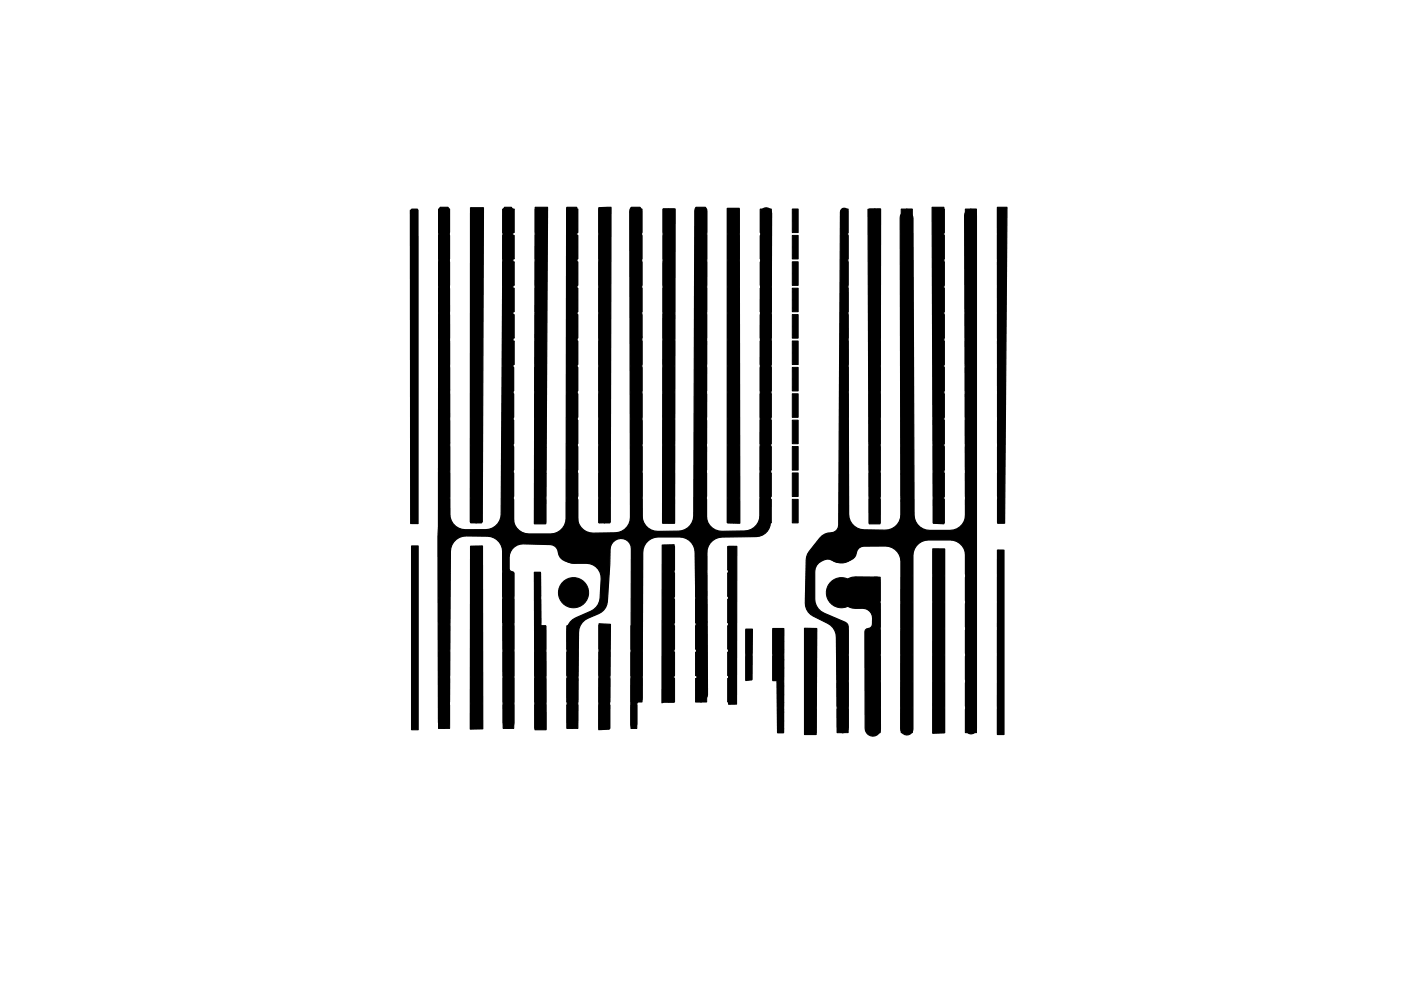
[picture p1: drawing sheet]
<svg xmlns="http://www.w3.org/2000/svg" width="297mm" height="210mm" viewBox="0 0 297 210" stroke-linecap="round" stroke-linejoin="round" font-family="sans-serif">
<g fill="#000" stroke="#000" stroke-width=".21">
<path d="M87.3 44.4h1.2v5h-1.2zM87.3 55.6h1.2v5h-1.2zM87.3 50h1.2v5h-1.2zM94.1 44.3h1.2v5h-1.2zM94.1 49.9h1.2v5h-1.2zM93 44.4h1.2v5h-1.2zM93 55.6h1.2v5h-1.2zM93 50h1.2v5h-1.2zM99.8 44.3h1.2v5h-1.2zM99.8 49.9h1.2v5h-1.2zM100.9 44.4h1.2v5h-1.2zM100.9 50h1.2v5h-1.2z"/>
<path d="M100.9 55.6h1.2v5h-1.2zM107.8 49.9h1.2v5h-1.2zM107.8 44.3h1.2v5h-1.2zM106.6 44.4h1.2v5h-1.2zM106.6 50h1.2v5h-1.2zM106.6 55.6h1.2v5h-1.2zM113.5 49.9h1.2v5h-1.2zM113.5 44.3h1.2v5h-1.2zM114.5 44.4h1.2v5h-1.2zM114.5 50h1.2v5h-1.2zM114.5 55.6h1.2v5h-1.2zM121.3 44.3h1.2v5h-1.2z"/>
<path d="M121.3 49.9h1.2v5h-1.2zM120.2 44.4h1.2v5h-1.2zM120.2 50h1.2v5h-1.2zM120.2 55.6h1.2v5h-1.2zM127 44.3h1.2v5h-1.2zM127 49.9h1.2v5h-1.2zM128.1 55.6h1.2v5h-1.2zM128.1 50h1.2v5h-1.2zM128.1 44.4h1.2v5h-1.2zM134.9 49.9h1.2v5h-1.2zM134.9 44.3h1.2v5h-1.2zM133.8 55.6h1.2v5h-1.2z"/>
<path d="M133.8 50h1.2v5h-1.2zM133.8 44.4h1.2v5h-1.2zM140.6 49.9h1.2v5h-1.2zM140.6 44.3h1.2v5h-1.2zM141.8 44.4h1.2v5h-1.2zM141.8 50h1.2v5h-1.2zM141.8 55.6h1.2v5h-1.2zM148.6 49.9h1.2v5h-1.2zM148.6 44.3h1.2v5h-1.2zM147.5 44.4h1.2v5h-1.2zM147.5 50h1.2v5h-1.2zM147.5 55.6h1.2v5h-1.2z"/>
<path d="M154.3 49.9h1.2v5h-1.2zM154.3 44.3h1.2v5h-1.2zM155.5 44.4h1.2v5h-1.2zM155.5 50h1.2v5h-1.2zM155.5 55.6h1.2v5h-1.2zM162.3 49.9h1.2v5h-1.2zM162.3 44.3h1.2v5h-1.2zM161.2 44.4h1.2v5h-1.2zM161.2 50h1.2v5h-1.2zM161.2 55.6h1.2v5h-1.2zM168 49.9h1.2v5h-1.2zM168 44.3h1.2v5h-1.2z"/>
<path d="M178.6 44.3h1.2v5h-1.2zM178.6 49.9h1.2v5h-1.2zM184.3 44.3h1.2v5h-1.2zM184.3 49.9h1.2v5h-1.2zM185.4 50h1.2v5h-1.2zM185.4 44.4h1.2v5h-1.2zM185.4 55.6h1.2v5h-1.2zM192.2 49.9h1.2v5h-1.2zM192.2 44.3h1.2v5h-1.2zM191.1 50h1.2v5h-1.2zM191.1 44.4h1.2v5h-1.2zM191.1 55.6h1.2v5h-1.2z"/>
<path d="M197.9 49.9h1.2v5h-1.2zM197.9 44.3h1.2v5h-1.2zM199 55.6h1.2v5h-1.2zM199 50h1.2v5h-1.2zM199 44.4h1.2v5h-1.2zM205.8 49.9h1.2v5h-1.2zM205.8 44.3h1.2v5h-1.2zM204.7 55.6h1.2v5h-1.2zM204.7 50h1.2v5h-1.2zM204.7 44.4h1.2v5h-1.2zM211.5 49.9h1.2v5h-1.2zM211.5 44.3h1.2v5h-1.2z"/>
<path d="M87.3 61.2h1.2v5h-1.2zM87.3 66.8h1.2v5h-1.2zM87.3 72.4h1.2v5h-1.2zM87.3 78h1.2v5h-1.2zM94.1 72.3h1.2v5h-1.2zM94.1 66.7h1.2v5h-1.2zM94.1 55.5h1.2v5h-1.2zM94.1 61.1h1.2v5h-1.2zM93 61.2h1.2v5h-1.2zM93 66.8h1.2v5h-1.2zM93 72.4h1.2v5h-1.2zM93 78h1.2v5h-1.2z"/>
<path d="M99.8 72.3h1.2v5h-1.2zM99.8 66.7h1.2v5h-1.2zM99.8 55.5h1.2v5h-1.2zM99.8 61.1h1.2v5h-1.2zM100.9 61.2h1.2v5h-1.2zM100.9 66.8h1.2v5h-1.2zM100.9 72.4h1.2v5h-1.2zM100.9 78h1.2v5h-1.2zM107.8 55.5h1.2v5h-1.2zM107.8 61.1h1.2v5h-1.2zM107.8 66.7h1.2v5h-1.2zM107.8 72.3h1.2v5h-1.2z"/>
<path d="M106.6 61.2h1.2v5h-1.2zM106.6 66.8h1.2v5h-1.2zM106.6 72.4h1.2v5h-1.2zM106.6 78h1.2v5h-1.2zM113.5 55.5h1.2v5h-1.2zM113.5 61.1h1.2v5h-1.2zM113.5 66.7h1.2v5h-1.2zM113.5 72.3h1.2v5h-1.2zM114.5 78h1.2v5h-1.2zM114.5 61.2h1.2v5h-1.2zM114.5 66.8h1.2v5h-1.2zM114.5 72.4h1.2v5h-1.2z"/>
<path d="M121.3 61.1h1.2v5h-1.2zM121.3 72.3h1.2v5h-1.2zM121.3 66.7h1.2v5h-1.2zM121.3 55.5h1.2v5h-1.2zM120.2 78h1.2v5h-1.2zM120.2 61.2h1.2v5h-1.2zM120.2 66.8h1.2v5h-1.2zM120.2 72.4h1.2v5h-1.2zM127 61.1h1.2v5h-1.2zM127 72.3h1.2v5h-1.2zM127 66.7h1.2v5h-1.2zM127 55.5h1.2v5h-1.2z"/>
<path d="M128.1 78h1.2v5h-1.2zM128.1 72.4h1.2v5h-1.2zM128.1 61.2h1.2v5h-1.2zM128.1 66.8h1.2v5h-1.2zM134.9 66.7h1.2v5h-1.2zM134.9 55.5h1.2v5h-1.2zM134.9 61.1h1.2v5h-1.2zM134.9 72.3h1.2v5h-1.2zM133.8 78h1.2v5h-1.2zM133.8 72.4h1.2v5h-1.2zM133.8 61.2h1.2v5h-1.2zM133.8 66.8h1.2v5h-1.2z"/>
<path d="M140.6 66.7h1.2v5h-1.2zM140.6 55.5h1.2v5h-1.2zM140.6 61.1h1.2v5h-1.2zM140.6 72.3h1.2v5h-1.2zM141.8 66.8h1.2v5h-1.2zM141.8 61.2h1.2v5h-1.2zM141.8 72.4h1.2v5h-1.2zM141.8 78h1.2v5h-1.2zM148.6 61.1h1.2v5h-1.2zM148.6 72.3h1.2v5h-1.2zM148.6 66.7h1.2v5h-1.2zM148.6 55.5h1.2v5h-1.2z"/>
<path d="M147.5 66.8h1.2v5h-1.2zM147.5 61.2h1.2v5h-1.2zM147.5 72.4h1.2v5h-1.2zM147.5 78h1.2v5h-1.2zM154.3 61.1h1.2v5h-1.2zM154.3 72.3h1.2v5h-1.2zM154.3 66.7h1.2v5h-1.2zM154.3 55.5h1.2v5h-1.2zM155.5 78h1.2v5h-1.2zM155.5 72.4h1.2v5h-1.2zM155.5 61.2h1.2v5h-1.2zM155.5 66.8h1.2v5h-1.2z"/>
<path d="M162.3 55.5h1.2v5h-1.2zM162.3 61.1h1.2v5h-1.2zM162.3 66.7h1.2v5h-1.2zM162.3 72.3h1.2v5h-1.2zM161.2 78h1.2v5h-1.2zM161.2 72.4h1.2v5h-1.2zM161.2 61.2h1.2v5h-1.2zM161.2 66.8h1.2v5h-1.2zM168 55.5h1.2v5h-1.2zM168 61.1h1.2v5h-1.2zM168 66.7h1.2v5h-1.2zM168 72.3h1.2v5h-1.2z"/>
<path d="M178.6 72.3h1.2v5h-1.2zM178.6 66.7h1.2v5h-1.2zM178.6 61.1h1.2v5h-1.2zM178.6 55.5h1.2v5h-1.2zM184.3 72.3h1.2v5h-1.2zM184.3 66.7h1.2v5h-1.2zM184.3 61.1h1.2v5h-1.2zM184.3 55.5h1.2v5h-1.2zM185.4 61.2h1.2v5h-1.2zM185.4 66.8h1.2v5h-1.2zM185.4 72.4h1.2v5h-1.2zM185.4 78h1.2v5h-1.2z"/>
<path d="M192.2 72.3h1.2v5h-1.2zM192.2 66.7h1.2v5h-1.2zM192.2 61.1h1.2v5h-1.2zM192.2 55.5h1.2v5h-1.2zM191.1 61.2h1.2v5h-1.2zM191.1 66.8h1.2v5h-1.2zM191.1 72.4h1.2v5h-1.2zM191.1 78h1.2v5h-1.2zM197.9 72.3h1.2v5h-1.2zM197.9 66.7h1.2v5h-1.2zM197.9 61.1h1.2v5h-1.2zM197.9 55.5h1.2v5h-1.2z"/>
<path d="M199 66.8h1.2v5h-1.2zM199 72.4h1.2v5h-1.2zM199 78h1.2v5h-1.2zM199 61.2h1.2v5h-1.2zM205.8 72.3h1.2v5h-1.2zM205.8 66.7h1.2v5h-1.2zM205.8 61.1h1.2v5h-1.2zM205.8 55.5h1.2v5h-1.2zM204.7 66.8h1.2v5h-1.2zM204.7 72.4h1.2v5h-1.2zM204.7 78h1.2v5h-1.2zM204.7 61.2h1.2v5h-1.2z"/>
<path d="M211.5 72.3h1.2v5h-1.2zM211.5 66.7h1.2v5h-1.2zM211.5 61.1h1.2v5h-1.2zM211.5 55.5h1.2v5h-1.2zM87.3 83.6h1.2v5h-1.2zM87.3 89.2h1.2v5h-1.2zM87.3 94.8h1.2v5h-1.2zM94.1 77.9h1.2v5h-1.2zM94.1 94.7h1.2v5h-1.2zM94.1 89.1h1.2v5h-1.2zM94.1 83.5h1.2v5h-1.2zM93 83.6h1.2v5h-1.2z"/>
<path d="M93 89.2h1.2v5h-1.2zM93 94.8h1.2v5h-1.2zM99.8 77.9h1.2v5h-1.2zM99.8 94.7h1.2v5h-1.2zM99.8 89.1h1.2v5h-1.2zM99.8 83.5h1.2v5h-1.2zM100.9 94.8h1.2v5h-1.2zM100.9 89.2h1.2v5h-1.2zM100.9 83.6h1.2v5h-1.2zM107.7 94.7h1.2v5h-1.2zM107.7 89.1h1.2v5h-1.2zM107.7 83.5h1.2v5h-1.2z"/>
<path d="M107.7 77.9h1.2v5h-1.2zM106.6 94.8h1.2v5h-1.2zM106.6 89.2h1.2v5h-1.2zM106.6 83.6h1.2v5h-1.2zM113.4 94.7h1.2v5h-1.2zM113.4 89.1h1.2v5h-1.2zM113.4 83.5h1.2v5h-1.2zM113.4 77.9h1.2v5h-1.2zM114.5 89.2h1.2v5h-1.2zM114.5 83.6h1.2v5h-1.2zM114.5 94.8h1.2v5h-1.2zM121.3 77.9h1.2v5h-1.2z"/>
<path d="M121.3 94.7h1.2v5h-1.2zM121.3 83.5h1.2v5h-1.2zM121.3 89.1h1.2v5h-1.2zM120.2 89.2h1.2v5h-1.2zM120.2 83.6h1.2v5h-1.2zM120.2 94.8h1.2v5h-1.2zM127 77.9h1.2v5h-1.2zM127 94.7h1.2v5h-1.2zM127 83.5h1.2v5h-1.2zM127 89.1h1.2v5h-1.2zM128.1 83.6h1.2v5h-1.2zM128.1 89.2h1.2v5h-1.2z"/>
<path d="M128.1 94.8h1.2v5h-1.2zM134.9 89.1h1.2v5h-1.2zM134.9 94.7h1.2v5h-1.2zM134.9 77.9h1.2v5h-1.2zM134.9 83.5h1.2v5h-1.2zM133.8 83.6h1.2v5h-1.2zM133.8 89.2h1.2v5h-1.2zM133.8 94.8h1.2v5h-1.2zM140.6 89.1h1.2v5h-1.2zM140.6 94.7h1.2v5h-1.2zM140.6 77.9h1.2v5h-1.2zM140.6 83.5h1.2v5h-1.2z"/>
<path d="M141.8 89.2h1.2v5h-1.2zM141.8 94.8h1.2v5h-1.2zM141.8 83.6h1.2v5h-1.2zM148.6 77.9h1.2v5h-1.2zM148.6 83.5h1.2v5h-1.2zM148.6 94.7h1.2v5h-1.2zM148.6 89.1h1.2v5h-1.2zM147.5 89.2h1.2v5h-1.2zM147.5 94.8h1.2v5h-1.2zM147.5 83.6h1.2v5h-1.2zM154.3 77.9h1.2v5h-1.2zM154.3 83.5h1.2v5h-1.2z"/>
<path d="M154.3 94.7h1.2v5h-1.2zM154.3 89.1h1.2v5h-1.2zM155.5 83.6h1.2v5h-1.2zM155.5 94.8h1.2v5h-1.2zM155.5 89.2h1.2v5h-1.2zM162.3 94.7h1.2v5h-1.2zM162.3 77.9h1.2v5h-1.2zM162.3 89.1h1.2v5h-1.2zM162.3 83.5h1.2v5h-1.2zM161.2 83.6h1.2v5h-1.2zM161.2 94.8h1.2v5h-1.2zM161.2 89.2h1.2v5h-1.2z"/>
<path d="M168 94.7h1.2v5h-1.2zM168 77.9h1.2v5h-1.2zM168 89.1h1.2v5h-1.2zM168 83.5h1.2v5h-1.2zM178.6 94.7h1.2v5h-1.2zM178.6 89.1h1.2v5h-1.2zM178.6 83.5h1.2v5h-1.2zM178.6 77.9h1.2v5h-1.2zM184.3 94.7h1.2v5h-1.2zM184.3 89.1h1.2v5h-1.2zM184.3 83.5h1.2v5h-1.2zM184.3 77.9h1.2v5h-1.2z"/>
<path d="M185.4 83.6h1.2v5h-1.2zM185.4 89.2h1.2v5h-1.2zM185.4 94.8h1.2v5h-1.2zM192.2 77.9h1.2v5h-1.2zM192.2 94.7h1.2v5h-1.2zM192.2 89.1h1.2v5h-1.2zM192.2 83.5h1.2v5h-1.2zM191.1 83.6h1.2v5h-1.2zM191.1 89.2h1.2v5h-1.2zM191.1 94.8h1.2v5h-1.2zM197.9 77.9h1.2v5h-1.2zM197.9 94.7h1.2v5h-1.2z"/>
<path d="M197.9 89.1h1.2v5h-1.2zM197.9 83.5h1.2v5h-1.2zM199 83.6h1.2v5h-1.2zM199 89.2h1.2v5h-1.2zM199 94.8h1.2v5h-1.2zM205.8 89.1h1.2v5h-1.2zM205.8 94.7h1.2v5h-1.2zM205.8 83.5h1.2v5h-1.2zM205.8 77.9h1.2v5h-1.2zM204.7 83.6h1.2v5h-1.2zM204.7 89.2h1.2v5h-1.2zM204.7 94.8h1.2v5h-1.2z"/>
<path d="M211.5 89.1h1.2v5h-1.2zM211.5 94.7h1.2v5h-1.2zM211.5 83.5h1.2v5h-1.2zM211.5 77.9h1.2v5h-1.2zM87.3 100.4h1.2v5h-1.2zM87.3 106h1.2v5h-1.2zM87.3 116h1.2v5h-1.2zM94.1 100.3h1.2v5h-1.2zM94.1 105.9h1.2v5h-1.2zM93 100.4h1.2v5h-1.2zM93 106h1.2v5h-1.2zM93 116h1.2v5h-1.2z"/>
<path d="M99.8 100.3h1.2v5h-1.2zM99.8 105.9h1.2v5h-1.2zM100.9 116h1.2v5h-1.2zM100.9 100.4h1.2v5h-1.2zM100.9 106h1.2v5h-1.2zM107.7 100.3h1.2v5h-1.2zM107.7 105.9h1.2v5h-1.2zM106.6 116h1.2v5h-1.2zM106.6 100.4h1.2v5h-1.2zM106.6 106h1.2v5h-1.2zM113.4 100.3h1.2v5h-1.2zM113.4 105.9h1.2v5h-1.2z"/>
<path d="M114.5 106h1.2v5h-1.2zM114.5 100.4h1.2v5h-1.2zM121.3 100.3h1.2v5h-1.2zM121.3 105.9h1.2v5h-1.2zM120.2 106h1.2v5h-1.2zM120.2 100.4h1.2v5h-1.2zM127 100.3h1.2v5h-1.2zM127 105.9h1.2v5h-1.2zM128.1 100.4h1.2v5h-1.2zM128.1 106h1.2v5h-1.2zM134.9 105.9h1.2v5h-1.2zM134.9 100.3h1.2v5h-1.2z"/>
<path d="M133.8 100.4h1.2v5h-1.2zM133.8 106h1.2v5h-1.2zM140.6 105.9h1.2v5h-1.2zM140.6 100.3h1.2v5h-1.2zM141.8 116h1.2v5h-1.2zM141.8 106h1.2v5h-1.2zM141.8 100.4h1.2v5h-1.2zM148.6 100.3h1.2v5h-1.2zM148.6 105.9h1.2v5h-1.2zM147.5 116h1.2v5h-1.2zM147.5 106h1.2v5h-1.2zM147.5 100.4h1.2v5h-1.2z"/>
<path d="M154.3 100.3h1.2v5h-1.2zM154.3 105.9h1.2v5h-1.2zM155.5 106h1.2v5h-1.2zM155.5 100.4h1.2v5h-1.2zM162.3 100.3h1.2v5h-1.2zM162.3 105.9h1.2v5h-1.2zM161.2 106h1.2v5h-1.2zM161.2 100.4h1.2v5h-1.2zM168 100.3h1.2v5h-1.2zM168 105.9h1.2v5h-1.2zM178.6 105.9h1.2v5h-1.2zM178.6 100.3h1.2v5h-1.2z"/>
<path d="M184.3 105.9h1.2v5h-1.2zM184.3 100.3h1.2v5h-1.2zM185.4 100.4h1.2v5h-1.2zM185.4 106h1.2v5h-1.2zM192.2 100.3h1.2v5h-1.2zM192.2 105.9h1.2v5h-1.2zM191.1 100.4h1.2v5h-1.2zM191.1 106h1.2v5h-1.2zM197.9 100.3h1.2v5h-1.2zM197.9 105.9h1.2v5h-1.2zM199 116.9h1.2v5h-1.2zM199 100.4h1.2v5h-1.2z"/>
<path d="M199 106h1.2v5h-1.2zM205.8 100.3h1.2v5h-1.2zM205.8 105.9h1.2v5h-1.2zM204.7 116.9h1.2v5h-1.2zM204.7 100.4h1.2v5h-1.2zM204.7 106h1.2v5h-1.2zM211.5 100.3h1.2v5h-1.2zM211.5 105.9h1.2v5h-1.2zM87.3 121.6h1.2v5h-1.2zM87.3 127.2h1.2v5h-1.2zM87.3 132.8h1.2v5h-1.2zM87.3 138.4h1.2v5h-1.2z"/>
<path d="M94.1 132.7h1.2v5h-1.2zM94.1 127.1h1.2v5h-1.2zM94.1 121.5h1.2v5h-1.2zM94.1 115.9h1.2v5h-1.2zM93 121.6h1.2v5h-1.2zM93 127.2h1.2v5h-1.2zM93 132.8h1.2v5h-1.2zM93 138.4h1.2v5h-1.2zM99.8 132.7h1.2v5h-1.2zM99.8 127.1h1.2v5h-1.2zM99.8 121.5h1.2v5h-1.2zM99.8 115.9h1.2v5h-1.2z"/>
<path d="M100.9 127.2h1.2v5h-1.2zM100.9 121.6h1.2v5h-1.2zM101 132.8h1.2v5h-1.2zM101 138.4h1.2v5h-1.2zM107.7 127.1h1.2v5h-1.2zM107.7 121.5h1.2v5h-1.2zM107.7 132.7h1.2v5h-1.2zM106.6 127.2h1.2v5h-1.2zM106.6 121.6h1.2v5h-1.2zM106.7 132.8h1.2v5h-1.2zM106.7 138.4h1.2v5h-1.2zM113.4 127.1h1.2v5h-1.2z"/>
<path d="M113.4 121.5h1.2v5h-1.2zM113.4 132.7h1.2v5h-1.2zM114.5 138.4h1.2v5h-1.2zM114.5 132.8h1.2v5h-1.2zM121.3 132.6h1.2v5h-1.2zM120.2 138.4h1.2v5h-1.2zM120.2 132.8h1.2v5h-1.2zM127 132.6h1.2v5h-1.2zM128.1 132.8h1.2v5h-1.2zM128.1 138.4h1.2v5h-1.2zM134.9 132.7h1.2v5h-1.2zM134.9 127.1h1.2v5h-1.2z"/>
<path d="M134.9 121.5h1.2v5h-1.2zM134.9 115.9h1.2v5h-1.2zM133.8 132.8h1.2v5h-1.2zM133.8 138.4h1.2v5h-1.2zM140.6 132.7h1.2v5h-1.2zM140.6 127.1h1.2v5h-1.2zM140.6 121.5h1.2v5h-1.2zM140.6 115.9h1.2v5h-1.2zM141.8 121.6h1.2v5h-1.2zM141.8 138.4h1.2v5h-1.2zM141.8 127.2h1.2v5h-1.2zM141.8 132.8h1.2v5h-1.2z"/>
<path d="M148.6 132.7h1.2v5h-1.2zM148.6 127.1h1.2v5h-1.2zM148.6 121.5h1.2v5h-1.2zM148.6 115.9h1.2v5h-1.2zM147.5 121.6h1.2v5h-1.2zM147.5 138.4h1.2v5h-1.2zM147.5 127.2h1.2v5h-1.2zM147.5 132.8h1.2v5h-1.2zM154.3 132.7h1.2v5h-1.2zM154.3 127.1h1.2v5h-1.2zM154.3 121.5h1.2v5h-1.2zM154.3 115.9h1.2v5h-1.2z"/>
<path d="M158.2 139.3h1.2v5h-1.2zM158.2 133.7h1.2v5h-1.2zM164.9 133.6h1.2v5h-1.2zM163.9 139.3h1.2v5h-1.2zM163.9 133.7h1.2v5h-1.2zM170.6 133.6h1.2v5h-1.2zM171.8 139.3h1.2v5h-1.2zM171.8 133.7h1.2v5h-1.2zM178.6 133.6h1.2v5h-1.2zM177.5 139.3h1.2v5h-1.2zM177.5 133.7h1.2v5h-1.2zM184.3 133.6h1.2v5h-1.2z"/>
<path d="M185.4 122.5h1.2v5h-1.2zM185.4 128.1h1.2v5h-1.2zM185.4 133.7h1.2v5h-1.2zM185.4 139.3h1.2v5h-1.2zM192.2 116.8h1.2v5h-1.2zM192.2 133.6h1.2v5h-1.2zM192.2 128h1.2v5h-1.2zM192.2 122.4h1.2v5h-1.2zM191.1 122.5h1.2v5h-1.2zM191.1 128.1h1.2v5h-1.2zM191.1 133.7h1.2v5h-1.2zM191.1 139.3h1.2v5h-1.2z"/>
<path d="M197.9 116.8h1.2v5h-1.2zM197.9 133.6h1.2v5h-1.2zM197.9 128h1.2v5h-1.2zM197.9 122.4h1.2v5h-1.2zM199 122.5h1.2v5h-1.2zM199 128.1h1.2v5h-1.2zM199 133.7h1.2v5h-1.2zM199 139.3h1.2v5h-1.2zM205.8 133.6h1.2v5h-1.2zM205.8 128h1.2v5h-1.2zM205.8 122.4h1.2v5h-1.2zM205.8 116.8h1.2v5h-1.2z"/>
<path d="M204.7 122.5h1.2v5h-1.2zM204.7 128.1h1.2v5h-1.2zM204.7 133.7h1.2v5h-1.2zM204.7 139.3h1.2v5h-1.2zM211.5 133.6h1.2v5h-1.2zM211.5 128h1.2v5h-1.2zM211.5 122.4h1.2v5h-1.2zM211.5 116.8h1.2v5h-1.2zM87.3 144h1.2v5h-1.2zM87.3 149.6h1.2v5h-1.2zM94.1 138.3h1.2v5h-1.2zM94.1 149.5h1.2v5h-1.2z"/>
<path d="M94.1 143.9h1.2v5h-1.2zM93 144h1.2v5h-1.2zM93 149.6h1.2v5h-1.2zM99.8 138.3h1.2v5h-1.2zM99.8 149.5h1.2v5h-1.2zM99.8 143.9h1.2v5h-1.2zM101 144h1.2v5h-1.2zM101 149.6h1.2v5h-1.2zM107.7 149.5h1.2v5h-1.2zM107.7 143.9h1.2v5h-1.2zM107.7 138.3h1.2v5h-1.2zM106.7 144h1.2v5h-1.2z"/>
<path d="M106.7 149.6h1.2v5h-1.2zM113.4 149.5h1.2v5h-1.2zM113.4 143.9h1.2v5h-1.2zM113.4 138.3h1.2v5h-1.2zM114.5 144h1.2v5h-1.2zM114.5 149.6h1.2v5h-1.2zM121.3 149.5h1.2v5h-1.2zM121.3 143.9h1.2v5h-1.2zM121.3 138.3h1.2v5h-1.2zM120.2 144h1.2v5h-1.2zM120.2 149.6h1.2v5h-1.2zM127 149.5h1.2v5h-1.2z"/>
<path d="M127 143.9h1.2v5h-1.2zM127 138.3h1.2v5h-1.2zM128.1 144h1.2v5h-1.2zM128.1 149.6h1.2v5h-1.2zM134.9 143.9h1.2v5h-1.2zM134.9 138.3h1.2v5h-1.2zM133.8 144h1.2v5h-1.2zM133.8 149.6h1.2v5h-1.2zM140.6 143.9h1.2v5h-1.2zM140.6 138.3h1.2v5h-1.2zM141.8 144h1.2v5h-1.2zM148.6 143.9h1.2v5h-1.2z"/>
<path d="M148.6 138.3h1.2v5h-1.2zM147.5 144h1.2v5h-1.2zM154.3 143.9h1.2v5h-1.2zM154.3 138.3h1.2v5h-1.2zM164.9 150.4h1.2v5h-1.2zM164.9 144.8h1.2v5h-1.2zM164.9 139.2h1.2v5h-1.2zM170.6 150.4h1.2v5h-1.2zM170.6 144.8h1.2v5h-1.2zM170.6 139.2h1.2v5h-1.2zM171.8 144.9h1.2v5h-1.2zM171.8 150.5h1.2v5h-1.2z"/>
<path d="M178.6 150.4h1.2v5h-1.2zM178.6 144.8h1.2v5h-1.2zM178.6 139.2h1.2v5h-1.2zM177.5 144.9h1.2v5h-1.2zM177.5 150.5h1.2v5h-1.2zM184.3 150.4h1.2v5h-1.2zM184.3 144.8h1.2v5h-1.2zM184.3 139.2h1.2v5h-1.2zM185.4 144.9h1.2v5h-1.2zM185.4 150.5h1.2v5h-1.2zM192.2 150.4h1.2v5h-1.2zM192.2 144.8h1.2v5h-1.2z"/>
<path d="M192.2 139.2h1.2v5h-1.2zM191.1 144.9h1.2v5h-1.2zM191.1 150.5h1.2v5h-1.2zM197.9 150.4h1.2v5h-1.2zM197.9 144.8h1.2v5h-1.2zM197.9 139.2h1.2v5h-1.2zM199 144.9h1.2v5h-1.2zM199 150.5h1.2v5h-1.2zM205.8 144.8h1.2v5h-1.2zM205.8 139.2h1.2v5h-1.2zM205.8 150.4h1.2v5h-1.2zM204.7 144.9h1.2v5h-1.2z"/>
<path d="M204.7 150.5h1.2v5h-1.2zM211.5 144.8h1.2v5h-1.2zM211.5 139.2h1.2v5h-1.2zM211.5 150.4h1.2v5h-1.2z"/>
<circle cx="87.9" cy="52.4" r=".44"/>
<circle cx="87.9" cy="45.1" r=".44"/>
<circle cx="87.9" cy="56.3" r=".44"/>
<circle cx="87.9" cy="54.1" r=".44"/>
<circle cx="87.9" cy="48.5" r=".44"/>
<circle cx="87.9" cy="46.8" r=".44"/>
<circle cx="87.9" cy="50.7" r=".44"/>
<circle cx="87.9" cy="58" r=".44"/>
<circle cx="87.9" cy="59.7" r=".44"/>
<circle cx="93.6" cy="45.1" r=".44"/>
<circle cx="93.6" cy="56.3" r=".44"/>
<circle cx="93.6" cy="52.4" r=".44"/>
<circle cx="93.6" cy="54.1" r=".44"/>
<circle cx="93.6" cy="48.5" r=".44"/>
<circle cx="93.6" cy="46.8" r=".44"/>
<circle cx="93.6" cy="50.7" r=".44"/>
<circle cx="93.6" cy="58" r=".44"/>
<circle cx="93.6" cy="59.7" r=".44"/>
<circle cx="94.7" cy="56.3" r=".44"/>
<circle cx="94.7" cy="45.1" r=".44"/>
<circle cx="94.7" cy="52.4" r=".44"/>
<circle cx="94.7" cy="46.8" r=".44"/>
<circle cx="94.7" cy="48.5" r=".44"/>
<circle cx="94.7" cy="54.1" r=".44"/>
<circle cx="94.7" cy="58" r=".44"/>
<circle cx="94.7" cy="50.7" r=".44"/>
<circle cx="94.7" cy="59.7" r=".44"/>
<circle cx="100.4" cy="52.4" r=".44"/>
<circle cx="100.4" cy="45.1" r=".44"/>
<circle cx="100.4" cy="56.3" r=".44"/>
<circle cx="100.4" cy="54.1" r=".44"/>
<circle cx="100.4" cy="46.8" r=".44"/>
<circle cx="100.4" cy="48.5" r=".44"/>
<circle cx="100.4" cy="50.7" r=".44"/>
<circle cx="100.4" cy="59.7" r=".44"/>
<circle cx="100.4" cy="58" r=".44"/>
<circle cx="101.5" cy="56.3" r=".44"/>
<circle cx="101.5" cy="52.4" r=".44"/>
<circle cx="101.5" cy="45.1" r=".44"/>
<circle cx="101.5" cy="48.5" r=".44"/>
<circle cx="101.5" cy="46.8" r=".44"/>
<circle cx="101.5" cy="54.1" r=".44"/>
<circle cx="101.5" cy="50.7" r=".44"/>
<circle cx="101.5" cy="58" r=".44"/>
<circle cx="101.5" cy="59.7" r=".44"/>
<circle cx="107.2" cy="56.3" r=".44"/>
<circle cx="107.2" cy="52.4" r=".44"/>
<circle cx="107.2" cy="45.1" r=".44"/>
<circle cx="107.2" cy="48.5" r=".44"/>
<circle cx="107.2" cy="54.1" r=".44"/>
<circle cx="107.2" cy="46.8" r=".44"/>
<circle cx="107.2" cy="50.7" r=".44"/>
<circle cx="107.2" cy="59.7" r=".44"/>
<circle cx="107.2" cy="58" r=".44"/>
<circle cx="108.3" cy="52.4" r=".44"/>
<circle cx="108.3" cy="45.1" r=".44"/>
<circle cx="108.3" cy="56.3" r=".44"/>
<circle cx="108.3" cy="48.5" r=".44"/>
<circle cx="108.3" cy="46.8" r=".44"/>
<circle cx="108.3" cy="54.1" r=".44"/>
<circle cx="108.3" cy="59.7" r=".44"/>
<circle cx="108.3" cy="50.7" r=".44"/>
<circle cx="108.3" cy="58" r=".44"/>
<circle cx="114" cy="56.3" r=".44"/>
<circle cx="114" cy="45.1" r=".44"/>
<circle cx="114" cy="52.4" r=".44"/>
<circle cx="114" cy="48.5" r=".44"/>
<circle cx="114" cy="46.8" r=".44"/>
<circle cx="114" cy="54.1" r=".44"/>
<circle cx="114" cy="59.7" r=".44"/>
<circle cx="114" cy="50.7" r=".44"/>
<circle cx="114" cy="58" r=".44"/>
<circle cx="115.1" cy="56.3" r=".44"/>
<circle cx="115.1" cy="45.1" r=".44"/>
<circle cx="115.1" cy="52.4" r=".44"/>
<circle cx="115.1" cy="48.5" r=".44"/>
<circle cx="115.1" cy="54.1" r=".44"/>
<circle cx="115.1" cy="46.8" r=".44"/>
<circle cx="115.1" cy="59.7" r=".44"/>
<circle cx="115.1" cy="58" r=".44"/>
<circle cx="115.1" cy="50.7" r=".44"/>
<circle cx="120.8" cy="45.1" r=".44"/>
<circle cx="120.8" cy="52.4" r=".44"/>
<circle cx="120.8" cy="56.3" r=".44"/>
<circle cx="120.8" cy="46.8" r=".44"/>
<circle cx="120.8" cy="54.1" r=".44"/>
<circle cx="120.8" cy="48.5" r=".44"/>
<circle cx="120.8" cy="58" r=".44"/>
<circle cx="120.8" cy="50.7" r=".44"/>
<circle cx="120.8" cy="59.7" r=".44"/>
<circle cx="121.9" cy="52.4" r=".44"/>
<circle cx="121.9" cy="45.1" r=".44"/>
<circle cx="121.9" cy="56.3" r=".44"/>
<circle cx="121.9" cy="48.5" r=".44"/>
<circle cx="121.9" cy="54.1" r=".44"/>
<circle cx="121.9" cy="46.8" r=".44"/>
<circle cx="121.9" cy="58" r=".44"/>
<circle cx="121.9" cy="59.7" r=".44"/>
<circle cx="121.9" cy="50.7" r=".44"/>
<circle cx="127.6" cy="52.4" r=".44"/>
<circle cx="127.6" cy="45.1" r=".44"/>
<circle cx="127.6" cy="56.3" r=".44"/>
<circle cx="127.6" cy="46.8" r=".44"/>
<circle cx="127.6" cy="48.5" r=".44"/>
<circle cx="127.6" cy="54.1" r=".44"/>
<circle cx="127.6" cy="50.7" r=".44"/>
<circle cx="127.6" cy="58" r=".44"/>
<circle cx="127.6" cy="59.7" r=".44"/>
<circle cx="128.7" cy="45.1" r=".44"/>
<circle cx="128.7" cy="52.4" r=".44"/>
<circle cx="128.7" cy="56.3" r=".44"/>
<circle cx="128.7" cy="46.8" r=".44"/>
<circle cx="128.7" cy="48.5" r=".44"/>
<circle cx="128.7" cy="54.1" r=".44"/>
<circle cx="128.7" cy="50.7" r=".44"/>
<circle cx="128.7" cy="58" r=".44"/>
<circle cx="128.7" cy="59.7" r=".44"/>
<circle cx="134.4" cy="52.4" r=".44"/>
<circle cx="134.4" cy="45.1" r=".44"/>
<circle cx="134.4" cy="56.3" r=".44"/>
<circle cx="134.4" cy="48.5" r=".44"/>
<circle cx="134.4" cy="46.8" r=".44"/>
<circle cx="134.4" cy="54.1" r=".44"/>
<circle cx="134.4" cy="50.7" r=".44"/>
<circle cx="134.4" cy="59.7" r=".44"/>
<circle cx="134.4" cy="58" r=".44"/>
<circle cx="135.5" cy="45.1" r=".44"/>
<circle cx="135.5" cy="52.4" r=".44"/>
<circle cx="135.5" cy="56.3" r=".44"/>
<circle cx="135.5" cy="48.5" r=".44"/>
<circle cx="135.5" cy="54.1" r=".44"/>
<circle cx="135.5" cy="46.8" r=".44"/>
<circle cx="135.5" cy="50.7" r=".44"/>
<circle cx="135.5" cy="59.7" r=".44"/>
<circle cx="135.5" cy="58" r=".44"/>
<circle cx="141.2" cy="56.3" r=".44"/>
<circle cx="141.2" cy="52.4" r=".44"/>
<circle cx="141.2" cy="45.1" r=".44"/>
<circle cx="141.2" cy="48.5" r=".44"/>
<circle cx="141.2" cy="46.8" r=".44"/>
<circle cx="141.2" cy="54.1" r=".44"/>
<circle cx="141.2" cy="59.7" r=".44"/>
<circle cx="141.2" cy="50.7" r=".44"/>
<circle cx="141.2" cy="58" r=".44"/>
<circle cx="142.4" cy="56.3" r=".44"/>
<circle cx="142.4" cy="45.1" r=".44"/>
<circle cx="142.4" cy="52.4" r=".44"/>
<circle cx="142.4" cy="54.1" r=".44"/>
<circle cx="142.4" cy="48.5" r=".44"/>
<circle cx="142.4" cy="46.8" r=".44"/>
<circle cx="142.4" cy="59.7" r=".44"/>
<circle cx="142.4" cy="50.7" r=".44"/>
<circle cx="142.4" cy="58" r=".44"/>
<circle cx="148.1" cy="45.1" r=".44"/>
<circle cx="148.1" cy="52.4" r=".44"/>
<circle cx="148.1" cy="56.3" r=".44"/>
<circle cx="148.1" cy="46.8" r=".44"/>
<circle cx="148.1" cy="54.1" r=".44"/>
<circle cx="148.1" cy="48.5" r=".44"/>
<circle cx="148.1" cy="59.7" r=".44"/>
<circle cx="148.1" cy="58" r=".44"/>
<circle cx="148.1" cy="50.7" r=".44"/>
<circle cx="149.2" cy="45.1" r=".44"/>
<circle cx="149.2" cy="56.3" r=".44"/>
<circle cx="149.2" cy="52.4" r=".44"/>
<circle cx="149.2" cy="48.5" r=".44"/>
<circle cx="149.2" cy="46.8" r=".44"/>
<circle cx="149.2" cy="54.1" r=".44"/>
<circle cx="149.2" cy="59.7" r=".44"/>
<circle cx="149.2" cy="50.7" r=".44"/>
<circle cx="149.2" cy="58" r=".44"/>
<circle cx="154.9" cy="52.4" r=".44"/>
<circle cx="154.9" cy="45.1" r=".44"/>
<circle cx="154.9" cy="56.3" r=".44"/>
<circle cx="154.9" cy="46.8" r=".44"/>
<circle cx="154.9" cy="48.5" r=".44"/>
<circle cx="154.9" cy="54.1" r=".44"/>
<circle cx="154.9" cy="58" r=".44"/>
<circle cx="154.9" cy="50.7" r=".44"/>
<circle cx="154.9" cy="59.7" r=".44"/>
<circle cx="156" cy="52.4" r=".44"/>
<circle cx="156" cy="45.1" r=".44"/>
<circle cx="156" cy="56.3" r=".44"/>
<circle cx="156" cy="46.8" r=".44"/>
<circle cx="156" cy="48.5" r=".44"/>
<circle cx="156" cy="54.1" r=".44"/>
<circle cx="156" cy="59.7" r=".44"/>
<circle cx="156" cy="50.7" r=".44"/>
<circle cx="156" cy="58" r=".44"/>
<circle cx="161.8" cy="45.1" r=".44"/>
<circle cx="161.8" cy="52.4" r=".44"/>
<circle cx="161.8" cy="56.3" r=".44"/>
<circle cx="161.8" cy="46.8" r=".44"/>
<circle cx="161.8" cy="48.5" r=".44"/>
<circle cx="161.8" cy="54.1" r=".44"/>
<circle cx="161.8" cy="59.7" r=".44"/>
<circle cx="161.8" cy="50.7" r=".44"/>
<circle cx="161.8" cy="58" r=".44"/>
<circle cx="162.9" cy="52.4" r=".44"/>
<circle cx="162.9" cy="45.1" r=".44"/>
<circle cx="162.9" cy="56.3" r=".44"/>
<circle cx="162.9" cy="46.8" r=".44"/>
<circle cx="162.9" cy="48.5" r=".44"/>
<circle cx="162.9" cy="54.1" r=".44"/>
<circle cx="162.9" cy="50.7" r=".44"/>
<circle cx="162.9" cy="59.7" r=".44"/>
<circle cx="162.9" cy="58" r=".44"/>
<circle cx="168.6" cy="52.4" r=".44"/>
<circle cx="168.6" cy="56.3" r=".44"/>
<circle cx="168.6" cy="45.1" r=".44"/>
<circle cx="168.6" cy="46.8" r=".44"/>
<circle cx="168.6" cy="48.5" r=".44"/>
<circle cx="168.6" cy="54.1" r=".44"/>
<circle cx="168.6" cy="50.7" r=".44"/>
<circle cx="168.6" cy="59.7" r=".44"/>
<circle cx="168.6" cy="58" r=".44"/>
<circle cx="179.2" cy="52.4" r=".44"/>
<circle cx="179.2" cy="58.1" r=".44"/>
<circle cx="179.2" cy="45.1" r=".44"/>
<circle cx="179.2" cy="54.1" r=".44"/>
<circle cx="179.2" cy="48.5" r=".44"/>
<circle cx="179.2" cy="46.8" r=".44"/>
<circle cx="179.2" cy="56.2" r=".44"/>
<circle cx="179.2" cy="50.7" r=".44"/>
<circle cx="179.2" cy="59.7" r=".44"/>
<circle cx="184.9" cy="58.1" r=".44"/>
<circle cx="184.9" cy="52.4" r=".44"/>
<circle cx="184.9" cy="45.1" r=".44"/>
<circle cx="184.9" cy="46.8" r=".44"/>
<circle cx="184.9" cy="48.5" r=".44"/>
<circle cx="184.9" cy="54.1" r=".44"/>
<circle cx="184.9" cy="56.2" r=".44"/>
<circle cx="184.9" cy="50.7" r=".44"/>
<circle cx="184.9" cy="59.7" r=".44"/>
<circle cx="186" cy="45.1" r=".44"/>
<circle cx="186" cy="52.4" r=".44"/>
<circle cx="186" cy="54.1" r=".44"/>
<circle cx="186" cy="46.8" r=".44"/>
<circle cx="186" cy="56.2" r=".44"/>
<circle cx="186" cy="48.5" r=".44"/>
<circle cx="186" cy="59.7" r=".44"/>
<circle cx="186" cy="50.7" r=".44"/>
<circle cx="186" cy="58" r=".44"/>
<circle cx="191.7" cy="52.4" r=".44"/>
<circle cx="191.7" cy="45.1" r=".44"/>
<circle cx="191.7" cy="54.1" r=".44"/>
<circle cx="191.7" cy="46.8" r=".44"/>
<circle cx="191.7" cy="48.5" r=".44"/>
<circle cx="191.7" cy="56.2" r=".44"/>
<circle cx="191.7" cy="58" r=".44"/>
<circle cx="191.7" cy="50.7" r=".44"/>
<circle cx="191.7" cy="59.7" r=".44"/>
<circle cx="192.8" cy="45.1" r=".44"/>
<circle cx="192.8" cy="52.4" r=".44"/>
<circle cx="192.8" cy="56.2" r=".44"/>
<circle cx="192.8" cy="46.8" r=".44"/>
<circle cx="192.8" cy="54.1" r=".44"/>
<circle cx="192.8" cy="48.5" r=".44"/>
<circle cx="192.8" cy="58" r=".44"/>
<circle cx="192.8" cy="50.7" r=".44"/>
<circle cx="192.8" cy="59.7" r=".44"/>
<circle cx="198.6" cy="45.1" r=".44"/>
<circle cx="198.6" cy="52.4" r=".44"/>
<circle cx="198.6" cy="54.1" r=".44"/>
<circle cx="198.6" cy="46.8" r=".44"/>
<circle cx="198.6" cy="56.2" r=".44"/>
<circle cx="198.6" cy="48.5" r=".44"/>
<circle cx="198.6" cy="50.7" r=".44"/>
<circle cx="198.6" cy="58" r=".44"/>
<circle cx="198.6" cy="59.7" r=".44"/>
<circle cx="199.6" cy="45.1" r=".44"/>
<circle cx="199.6" cy="52.4" r=".44"/>
<circle cx="199.6" cy="54.1" r=".44"/>
<circle cx="199.6" cy="48.5" r=".44"/>
<circle cx="199.6" cy="46.8" r=".44"/>
<circle cx="199.6" cy="56.2" r=".44"/>
<circle cx="199.6" cy="59.7" r=".44"/>
<circle cx="199.6" cy="58" r=".44"/>
<circle cx="199.6" cy="50.7" r=".44"/>
<circle cx="205.3" cy="45.1" r=".44"/>
<circle cx="205.3" cy="52.4" r=".44"/>
<circle cx="205.3" cy="54.1" r=".44"/>
<circle cx="205.3" cy="46.8" r=".44"/>
<circle cx="205.3" cy="48.5" r=".44"/>
<circle cx="205.3" cy="56.2" r=".44"/>
<circle cx="205.3" cy="59.7" r=".44"/>
<circle cx="205.3" cy="50.7" r=".44"/>
<circle cx="205.3" cy="58" r=".44"/>
<circle cx="206.4" cy="52.4" r=".44"/>
<circle cx="206.4" cy="45.1" r=".44"/>
<circle cx="206.4" cy="56.2" r=".44"/>
<circle cx="206.4" cy="54.1" r=".44"/>
<circle cx="206.4" cy="46.8" r=".44"/>
<circle cx="206.4" cy="48.5" r=".44"/>
<circle cx="206.4" cy="59.7" r=".44"/>
<circle cx="206.4" cy="58" r=".44"/>
<circle cx="206.4" cy="50.7" r=".44"/>
<circle cx="212.1" cy="52.4" r=".44"/>
<circle cx="212.1" cy="45.1" r=".44"/>
<circle cx="212.1" cy="48.5" r=".44"/>
<circle cx="212.1" cy="54.1" r=".44"/>
<circle cx="212.1" cy="46.8" r=".44"/>
<circle cx="212.1" cy="56.2" r=".44"/>
<circle cx="212.1" cy="58" r=".44"/>
<circle cx="212.1" cy="50.7" r=".44"/>
<circle cx="212.1" cy="59.7" r=".44"/>
<circle cx="87.9" cy="70.9" r=".44"/>
<circle cx="87.9" cy="61.9" r=".44"/>
<circle cx="87.9" cy="76.5" r=".44"/>
<circle cx="87.9" cy="69.2" r=".44"/>
<circle cx="87.9" cy="63.6" r=".44"/>
<circle cx="87.9" cy="74.8" r=".44"/>
<circle cx="87.9" cy="73.1" r=".44"/>
<circle cx="87.9" cy="65.3" r=".44"/>
<circle cx="87.9" cy="67.5" r=".44"/>
<circle cx="87.9" cy="78.7" r=".44"/>
<circle cx="93.6" cy="76.5" r=".44"/>
<circle cx="93.6" cy="61.9" r=".44"/>
<circle cx="93.6" cy="70.9" r=".44"/>
<circle cx="93.6" cy="63.6" r=".44"/>
<circle cx="93.6" cy="69.2" r=".44"/>
<circle cx="93.6" cy="74.8" r=".44"/>
<circle cx="93.6" cy="65.3" r=".44"/>
<circle cx="93.6" cy="67.5" r=".44"/>
<circle cx="93.6" cy="73.1" r=".44"/>
<circle cx="93.6" cy="78.7" r=".44"/>
<circle cx="94.7" cy="76.5" r=".44"/>
<circle cx="94.7" cy="61.9" r=".44"/>
<circle cx="94.7" cy="69.2" r=".44"/>
<circle cx="94.7" cy="70.9" r=".44"/>
<circle cx="94.7" cy="63.6" r=".44"/>
<circle cx="94.7" cy="67.5" r=".44"/>
<circle cx="94.7" cy="74.8" r=".44"/>
<circle cx="94.7" cy="73.1" r=".44"/>
<circle cx="94.7" cy="65.3" r=".44"/>
<circle cx="94.7" cy="78.7" r=".44"/>
<circle cx="100.4" cy="63.6" r=".44"/>
<circle cx="100.4" cy="69.2" r=".44"/>
<circle cx="100.4" cy="76.5" r=".44"/>
<circle cx="100.4" cy="61.9" r=".44"/>
<circle cx="100.4" cy="70.9" r=".44"/>
<circle cx="100.4" cy="67.5" r=".44"/>
<circle cx="100.4" cy="65.3" r=".44"/>
<circle cx="100.4" cy="73.1" r=".44"/>
<circle cx="100.4" cy="74.8" r=".44"/>
<circle cx="100.4" cy="78.7" r=".44"/>
<circle cx="101.5" cy="76.5" r=".44"/>
<circle cx="101.5" cy="69.2" r=".44"/>
<circle cx="101.5" cy="70.9" r=".44"/>
<circle cx="101.5" cy="63.6" r=".44"/>
<circle cx="101.5" cy="61.9" r=".44"/>
<circle cx="101.5" cy="73.1" r=".44"/>
<circle cx="101.5" cy="74.8" r=".44"/>
<circle cx="101.5" cy="65.3" r=".44"/>
<circle cx="101.5" cy="67.5" r=".44"/>
<circle cx="101.5" cy="78.7" r=".44"/>
<circle cx="107.2" cy="70.9" r=".44"/>
<circle cx="107.2" cy="63.6" r=".44"/>
<circle cx="107.2" cy="76.5" r=".44"/>
<circle cx="107.2" cy="69.2" r=".44"/>
<circle cx="107.2" cy="61.9" r=".44"/>
<circle cx="107.2" cy="65.3" r=".44"/>
<circle cx="107.2" cy="74.8" r=".44"/>
<circle cx="107.2" cy="67.5" r=".44"/>
<circle cx="107.2" cy="73.1" r=".44"/>
<circle cx="107.2" cy="78.7" r=".44"/>
<circle cx="108.3" cy="63.6" r=".44"/>
<circle cx="108.3" cy="69.2" r=".44"/>
<circle cx="108.3" cy="61.9" r=".44"/>
<circle cx="108.3" cy="70.9" r=".44"/>
<circle cx="108.3" cy="76.5" r=".44"/>
<circle cx="108.3" cy="65.3" r=".44"/>
<circle cx="108.3" cy="67.5" r=".44"/>
<circle cx="108.3" cy="74.8" r=".44"/>
<circle cx="108.3" cy="73.1" r=".44"/>
<circle cx="108.3" cy="78.7" r=".44"/>
<circle cx="114" cy="63.6" r=".44"/>
<circle cx="114" cy="69.2" r=".44"/>
<circle cx="114" cy="76.5" r=".44"/>
<circle cx="114" cy="70.9" r=".44"/>
<circle cx="114" cy="61.9" r=".44"/>
<circle cx="114" cy="65.3" r=".44"/>
<circle cx="114" cy="67.5" r=".44"/>
<circle cx="114" cy="73.1" r=".44"/>
<circle cx="114" cy="74.8" r=".44"/>
<circle cx="114" cy="78.7" r=".44"/>
<circle cx="115.1" cy="69.2" r=".44"/>
<circle cx="115.1" cy="76.5" r=".44"/>
<circle cx="115.1" cy="63.6" r=".44"/>
<circle cx="115.1" cy="61.9" r=".44"/>
<circle cx="115.1" cy="70.9" r=".44"/>
<circle cx="115.1" cy="74.8" r=".44"/>
<circle cx="115.1" cy="65.3" r=".44"/>
<circle cx="115.1" cy="67.5" r=".44"/>
<circle cx="115.1" cy="73.1" r=".44"/>
<circle cx="115.1" cy="78.7" r=".44"/>
<circle cx="120.8" cy="76.5" r=".44"/>
<circle cx="120.8" cy="70.9" r=".44"/>
<circle cx="120.8" cy="61.9" r=".44"/>
<circle cx="120.8" cy="63.6" r=".44"/>
<circle cx="120.8" cy="69.2" r=".44"/>
<circle cx="120.8" cy="67.5" r=".44"/>
<circle cx="120.8" cy="65.3" r=".44"/>
<circle cx="120.8" cy="73.1" r=".44"/>
<circle cx="120.8" cy="74.8" r=".44"/>
<circle cx="120.8" cy="78.7" r=".44"/>
<circle cx="121.9" cy="61.9" r=".44"/>
<circle cx="121.9" cy="69.2" r=".44"/>
<circle cx="121.9" cy="76.5" r=".44"/>
<circle cx="121.9" cy="63.6" r=".44"/>
<circle cx="121.9" cy="70.9" r=".44"/>
<circle cx="121.9" cy="65.3" r=".44"/>
<circle cx="121.9" cy="73.1" r=".44"/>
<circle cx="121.9" cy="74.8" r=".44"/>
<circle cx="121.9" cy="67.5" r=".44"/>
<circle cx="121.9" cy="78.7" r=".44"/>
<circle cx="127.6" cy="63.6" r=".44"/>
<circle cx="127.6" cy="69.2" r=".44"/>
<circle cx="127.6" cy="76.5" r=".44"/>
<circle cx="127.6" cy="70.9" r=".44"/>
<circle cx="127.6" cy="61.9" r=".44"/>
<circle cx="127.6" cy="65.3" r=".44"/>
<circle cx="127.6" cy="67.5" r=".44"/>
<circle cx="127.6" cy="74.8" r=".44"/>
<circle cx="127.6" cy="73.1" r=".44"/>
<circle cx="127.6" cy="78.7" r=".44"/>
<circle cx="128.7" cy="69.2" r=".44"/>
<circle cx="128.7" cy="76.5" r=".44"/>
<circle cx="128.7" cy="61.9" r=".44"/>
<circle cx="128.7" cy="63.6" r=".44"/>
<circle cx="128.7" cy="70.9" r=".44"/>
<circle cx="128.7" cy="73.1" r=".44"/>
<circle cx="128.7" cy="65.3" r=".44"/>
<circle cx="128.7" cy="74.8" r=".44"/>
<circle cx="128.7" cy="67.5" r=".44"/>
<circle cx="128.7" cy="78.7" r=".44"/>
<circle cx="134.4" cy="63.6" r=".44"/>
<circle cx="134.4" cy="70.9" r=".44"/>
<circle cx="134.4" cy="61.9" r=".44"/>
<circle cx="134.4" cy="69.2" r=".44"/>
<circle cx="134.4" cy="76.5" r=".44"/>
<circle cx="134.4" cy="74.8" r=".44"/>
<circle cx="134.4" cy="67.5" r=".44"/>
<circle cx="134.4" cy="65.3" r=".44"/>
<circle cx="134.4" cy="73.1" r=".44"/>
<circle cx="134.4" cy="78.7" r=".44"/>
<circle cx="135.5" cy="76.5" r=".44"/>
<circle cx="135.5" cy="69.2" r=".44"/>
<circle cx="135.5" cy="63.6" r=".44"/>
<circle cx="135.5" cy="70.9" r=".44"/>
<circle cx="135.5" cy="61.9" r=".44"/>
<circle cx="135.5" cy="74.8" r=".44"/>
<circle cx="135.5" cy="65.3" r=".44"/>
<circle cx="135.5" cy="73.1" r=".44"/>
<circle cx="135.5" cy="67.5" r=".44"/>
<circle cx="135.5" cy="78.7" r=".44"/>
<circle cx="141.2" cy="61.9" r=".44"/>
<circle cx="141.2" cy="63.6" r=".44"/>
<circle cx="141.2" cy="76.5" r=".44"/>
<circle cx="141.2" cy="69.2" r=".44"/>
<circle cx="141.2" cy="70.9" r=".44"/>
<circle cx="141.2" cy="74.8" r=".44"/>
<circle cx="141.2" cy="65.3" r=".44"/>
<circle cx="141.2" cy="73.1" r=".44"/>
<circle cx="141.2" cy="67.5" r=".44"/>
<circle cx="141.2" cy="78.7" r=".44"/>
<circle cx="142.4" cy="63.6" r=".44"/>
<circle cx="142.4" cy="69.2" r=".44"/>
<circle cx="142.4" cy="76.5" r=".44"/>
<circle cx="142.4" cy="61.9" r=".44"/>
<circle cx="142.4" cy="70.9" r=".44"/>
<circle cx="142.4" cy="65.3" r=".44"/>
<circle cx="142.4" cy="67.5" r=".44"/>
<circle cx="142.4" cy="73.1" r=".44"/>
<circle cx="142.4" cy="74.8" r=".44"/>
<circle cx="142.4" cy="78.7" r=".44"/>
<circle cx="148.1" cy="76.5" r=".44"/>
<circle cx="148.1" cy="63.6" r=".44"/>
<circle cx="148.1" cy="69.2" r=".44"/>
<circle cx="148.1" cy="70.9" r=".44"/>
<circle cx="148.1" cy="61.9" r=".44"/>
<circle cx="148.1" cy="74.8" r=".44"/>
<circle cx="148.1" cy="73.1" r=".44"/>
<circle cx="148.1" cy="65.3" r=".44"/>
<circle cx="148.1" cy="67.5" r=".44"/>
<circle cx="148.1" cy="78.7" r=".44"/>
<circle cx="149.2" cy="63.6" r=".44"/>
<circle cx="149.2" cy="69.2" r=".44"/>
<circle cx="149.2" cy="76.5" r=".44"/>
<circle cx="149.2" cy="70.9" r=".44"/>
<circle cx="149.2" cy="61.9" r=".44"/>
<circle cx="149.2" cy="74.8" r=".44"/>
<circle cx="149.2" cy="73.1" r=".44"/>
<circle cx="149.2" cy="65.3" r=".44"/>
<circle cx="149.2" cy="67.5" r=".44"/>
<circle cx="149.2" cy="78.7" r=".44"/>
<circle cx="154.9" cy="69.2" r=".44"/>
<circle cx="154.9" cy="76.5" r=".44"/>
<circle cx="154.9" cy="70.9" r=".44"/>
<circle cx="154.9" cy="61.9" r=".44"/>
<circle cx="154.9" cy="63.6" r=".44"/>
<circle cx="154.9" cy="74.8" r=".44"/>
<circle cx="154.9" cy="67.5" r=".44"/>
<circle cx="154.9" cy="65.3" r=".44"/>
<circle cx="154.9" cy="73.1" r=".44"/>
<circle cx="154.9" cy="78.7" r=".44"/>
<circle cx="156" cy="76.5" r=".44"/>
<circle cx="156" cy="70.9" r=".44"/>
<circle cx="156" cy="63.6" r=".44"/>
<circle cx="156" cy="69.2" r=".44"/>
<circle cx="156" cy="61.9" r=".44"/>
<circle cx="156" cy="65.3" r=".44"/>
<circle cx="156" cy="74.8" r=".44"/>
<circle cx="156" cy="67.5" r=".44"/>
<circle cx="156" cy="73.1" r=".44"/>
<circle cx="156" cy="78.7" r=".44"/>
<circle cx="161.8" cy="70.9" r=".44"/>
<circle cx="161.8" cy="61.9" r=".44"/>
<circle cx="161.8" cy="63.6" r=".44"/>
<circle cx="161.8" cy="69.2" r=".44"/>
<circle cx="161.8" cy="76.5" r=".44"/>
<circle cx="161.8" cy="65.3" r=".44"/>
<circle cx="161.8" cy="67.5" r=".44"/>
<circle cx="161.8" cy="74.8" r=".44"/>
<circle cx="161.8" cy="73.1" r=".44"/>
<circle cx="161.8" cy="78.7" r=".44"/>
<circle cx="162.9" cy="70.9" r=".44"/>
<circle cx="162.9" cy="61.9" r=".44"/>
<circle cx="162.9" cy="63.6" r=".44"/>
<circle cx="162.9" cy="76.5" r=".44"/>
<circle cx="162.9" cy="69.2" r=".44"/>
<circle cx="162.9" cy="74.8" r=".44"/>
<circle cx="162.9" cy="67.5" r=".44"/>
<circle cx="162.9" cy="73.1" r=".44"/>
<circle cx="162.9" cy="65.3" r=".44"/>
<circle cx="162.9" cy="78.7" r=".44"/>
<circle cx="168.6" cy="61.9" r=".44"/>
<circle cx="168.6" cy="70.9" r=".44"/>
<circle cx="168.6" cy="63.6" r=".44"/>
<circle cx="168.6" cy="69.2" r=".44"/>
<circle cx="168.6" cy="76.5" r=".44"/>
<circle cx="168.6" cy="74.8" r=".44"/>
<circle cx="168.6" cy="73.1" r=".44"/>
<circle cx="168.6" cy="65.3" r=".44"/>
<circle cx="168.6" cy="67.5" r=".44"/>
<circle cx="168.6" cy="78.7" r=".44"/>
<circle cx="179.2" cy="70.9" r=".44"/>
<circle cx="179.2" cy="69.2" r=".44"/>
<circle cx="179.2" cy="63.6" r=".44"/>
<circle cx="179.2" cy="61.9" r=".44"/>
<circle cx="179.2" cy="76.5" r=".44"/>
<circle cx="179.2" cy="67.5" r=".44"/>
<circle cx="179.2" cy="65.3" r=".44"/>
<circle cx="179.2" cy="74.9" r=".44"/>
<circle cx="179.2" cy="73.1" r=".44"/>
<circle cx="179.2" cy="78.7" r=".44"/>
<circle cx="184.9" cy="63.6" r=".44"/>
<circle cx="184.9" cy="69.2" r=".44"/>
<circle cx="184.9" cy="61.9" r=".44"/>
<circle cx="184.9" cy="76.5" r=".44"/>
<circle cx="184.9" cy="70.9" r=".44"/>
<circle cx="184.9" cy="65.3" r=".44"/>
<circle cx="184.9" cy="73.1" r=".44"/>
<circle cx="184.9" cy="67.5" r=".44"/>
<circle cx="184.9" cy="74.8" r=".44"/>
<circle cx="184.9" cy="78.7" r=".44"/>
<circle cx="186" cy="70.9" r=".44"/>
<circle cx="186" cy="69.2" r=".44"/>
<circle cx="186" cy="61.9" r=".44"/>
<circle cx="186" cy="63.6" r=".44"/>
<circle cx="186" cy="76.5" r=".44"/>
<circle cx="186" cy="74.8" r=".44"/>
<circle cx="186" cy="73.1" r=".44"/>
<circle cx="186" cy="67.5" r=".44"/>
<circle cx="186" cy="65.3" r=".44"/>
<circle cx="186" cy="78.7" r=".44"/>
<circle cx="191.7" cy="69.2" r=".44"/>
<circle cx="191.7" cy="63.6" r=".44"/>
<circle cx="191.7" cy="61.9" r=".44"/>
<circle cx="191.7" cy="76.5" r=".44"/>
<circle cx="191.7" cy="70.9" r=".44"/>
<circle cx="191.7" cy="73.1" r=".44"/>
<circle cx="191.7" cy="74.8" r=".44"/>
<circle cx="191.7" cy="67.5" r=".44"/>
<circle cx="191.7" cy="65.3" r=".44"/>
<circle cx="191.7" cy="78.7" r=".44"/>
<circle cx="192.8" cy="69.2" r=".44"/>
<circle cx="192.8" cy="63.6" r=".44"/>
<circle cx="192.8" cy="76.5" r=".44"/>
<circle cx="192.8" cy="61.9" r=".44"/>
<circle cx="192.8" cy="70.9" r=".44"/>
<circle cx="192.8" cy="65.3" r=".44"/>
<circle cx="192.8" cy="67.5" r=".44"/>
<circle cx="192.8" cy="74.8" r=".44"/>
<circle cx="192.8" cy="73.1" r=".44"/>
<circle cx="192.8" cy="78.7" r=".44"/>
<circle cx="198.6" cy="63.6" r=".44"/>
<circle cx="198.6" cy="76.5" r=".44"/>
<circle cx="198.6" cy="61.9" r=".44"/>
<circle cx="198.6" cy="69.2" r=".44"/>
<circle cx="198.6" cy="70.9" r=".44"/>
<circle cx="198.6" cy="73.1" r=".44"/>
<circle cx="198.6" cy="65.3" r=".44"/>
<circle cx="198.6" cy="74.8" r=".44"/>
<circle cx="198.6" cy="67.5" r=".44"/>
<circle cx="198.6" cy="78.7" r=".44"/>
<circle cx="199.6" cy="63.6" r=".44"/>
<circle cx="199.6" cy="76.5" r=".44"/>
<circle cx="199.6" cy="69.2" r=".44"/>
<circle cx="199.6" cy="70.9" r=".44"/>
<circle cx="199.6" cy="61.9" r=".44"/>
<circle cx="199.6" cy="73.1" r=".44"/>
<circle cx="199.6" cy="74.8" r=".44"/>
<circle cx="199.6" cy="67.5" r=".44"/>
<circle cx="199.6" cy="65.3" r=".44"/>
<circle cx="199.6" cy="78.7" r=".44"/>
<circle cx="205.3" cy="63.6" r=".44"/>
<circle cx="205.3" cy="76.5" r=".44"/>
<circle cx="205.3" cy="69.2" r=".44"/>
<circle cx="205.3" cy="61.9" r=".44"/>
<circle cx="205.3" cy="70.9" r=".44"/>
<circle cx="205.3" cy="65.3" r=".44"/>
<circle cx="205.3" cy="74.8" r=".44"/>
<circle cx="205.3" cy="67.5" r=".44"/>
<circle cx="205.3" cy="73.1" r=".44"/>
<circle cx="205.3" cy="78.7" r=".44"/>
<circle cx="206.4" cy="76.5" r=".44"/>
<circle cx="206.4" cy="69.2" r=".44"/>
<circle cx="206.4" cy="63.6" r=".44"/>
<circle cx="206.4" cy="70.9" r=".44"/>
<circle cx="206.4" cy="61.9" r=".44"/>
<circle cx="206.4" cy="65.3" r=".44"/>
<circle cx="206.4" cy="73.1" r=".44"/>
<circle cx="206.4" cy="67.5" r=".44"/>
<circle cx="206.4" cy="74.8" r=".44"/>
<circle cx="206.4" cy="78.7" r=".44"/>
<circle cx="212.1" cy="63.6" r=".44"/>
<circle cx="212.1" cy="69.2" r=".44"/>
<circle cx="212.1" cy="70.9" r=".44"/>
<circle cx="212.1" cy="61.9" r=".44"/>
<circle cx="212.1" cy="76.5" r=".44"/>
<circle cx="212.1" cy="67.5" r=".44"/>
<circle cx="212.1" cy="73.1" r=".44"/>
<circle cx="212.1" cy="65.3" r=".44"/>
<circle cx="212.1" cy="74.8" r=".44"/>
<circle cx="212.1" cy="78.7" r=".44"/>
<circle cx="87.9" cy="87.7" r=".44"/>
<circle cx="87.9" cy="95.5" r=".44"/>
<circle cx="87.9" cy="93.3" r=".44"/>
<circle cx="87.9" cy="98.9" r=".44"/>
<circle cx="87.9" cy="86" r=".44"/>
<circle cx="87.9" cy="97.2" r=".44"/>
<circle cx="87.9" cy="89.9" r=".44"/>
<circle cx="87.9" cy="91.6" r=".44"/>
<circle cx="87.9" cy="84.3" r=".44"/>
<circle cx="87.9" cy="82.1" r=".44"/>
<circle cx="87.9" cy="80.4" r=".44"/>
<circle cx="93.6" cy="87.7" r=".44"/>
<circle cx="93.6" cy="95.5" r=".44"/>
<circle cx="93.6" cy="93.3" r=".44"/>
<circle cx="93.6" cy="97.2" r=".44"/>
<circle cx="93.6" cy="86" r=".44"/>
<circle cx="93.6" cy="98.9" r=".44"/>
<circle cx="93.6" cy="84.3" r=".44"/>
<circle cx="93.6" cy="91.6" r=".44"/>
<circle cx="93.6" cy="89.9" r=".44"/>
<circle cx="93.6" cy="82.1" r=".44"/>
<circle cx="93.6" cy="80.4" r=".44"/>
<circle cx="94.7" cy="87.7" r=".44"/>
<circle cx="94.7" cy="95.5" r=".44"/>
<circle cx="94.7" cy="91.6" r=".44"/>
<circle cx="94.7" cy="98.9" r=".44"/>
<circle cx="94.7" cy="89.9" r=".44"/>
<circle cx="94.7" cy="97.2" r=".44"/>
<circle cx="94.7" cy="86" r=".44"/>
<circle cx="94.7" cy="93.3" r=".44"/>
<circle cx="94.7" cy="84.3" r=".44"/>
<circle cx="94.7" cy="82.1" r=".44"/>
<circle cx="94.7" cy="80.4" r=".44"/>
<circle cx="100.4" cy="87.7" r=".44"/>
<circle cx="100.4" cy="95.5" r=".44"/>
<circle cx="100.4" cy="93.3" r=".44"/>
<circle cx="100.4" cy="97.2" r=".44"/>
<circle cx="100.4" cy="86" r=".44"/>
<circle cx="100.4" cy="91.6" r=".44"/>
<circle cx="100.4" cy="89.9" r=".44"/>
<circle cx="100.4" cy="84.3" r=".44"/>
<circle cx="100.4" cy="98.9" r=".44"/>
<circle cx="100.4" cy="82.1" r=".44"/>
<circle cx="100.4" cy="80.4" r=".44"/>
<circle cx="101.5" cy="95.5" r=".44"/>
<circle cx="101.5" cy="87.7" r=".44"/>
<circle cx="101.5" cy="93.3" r=".44"/>
<circle cx="101.5" cy="86" r=".44"/>
<circle cx="101.5" cy="84.3" r=".44"/>
<circle cx="101.5" cy="98.9" r=".44"/>
<circle cx="101.5" cy="97.2" r=".44"/>
<circle cx="101.5" cy="89.9" r=".44"/>
<circle cx="101.5" cy="91.6" r=".44"/>
<circle cx="101.5" cy="80.4" r=".44"/>
<circle cx="101.5" cy="82.1" r=".44"/>
<circle cx="107.2" cy="87.7" r=".44"/>
<circle cx="107.2" cy="95.5" r=".44"/>
<circle cx="107.2" cy="93.3" r=".44"/>
<circle cx="107.2" cy="97.2" r=".44"/>
<circle cx="107.2" cy="98.9" r=".44"/>
<circle cx="107.2" cy="84.3" r=".44"/>
<circle cx="107.2" cy="86" r=".44"/>
<circle cx="107.2" cy="91.6" r=".44"/>
<circle cx="107.2" cy="89.9" r=".44"/>
<circle cx="107.2" cy="80.4" r=".44"/>
<circle cx="107.2" cy="82.1" r=".44"/>
<circle cx="108.3" cy="87.7" r=".44"/>
<circle cx="108.3" cy="95.5" r=".44"/>
<circle cx="108.3" cy="89.9" r=".44"/>
<circle cx="108.3" cy="84.3" r=".44"/>
<circle cx="108.3" cy="86" r=".44"/>
<circle cx="108.3" cy="91.6" r=".44"/>
<circle cx="108.3" cy="93.3" r=".44"/>
<circle cx="108.3" cy="97.2" r=".44"/>
<circle cx="108.3" cy="98.9" r=".44"/>
<circle cx="108.3" cy="82.1" r=".44"/>
<circle cx="108.3" cy="80.4" r=".44"/>
<circle cx="114" cy="87.7" r=".44"/>
<circle cx="114" cy="95.5" r=".44"/>
<circle cx="114" cy="84.3" r=".44"/>
<circle cx="114" cy="91.6" r=".44"/>
<circle cx="114" cy="86" r=".44"/>
<circle cx="114" cy="93.3" r=".44"/>
<circle cx="114" cy="89.9" r=".44"/>
<circle cx="114" cy="98.9" r=".44"/>
<circle cx="114" cy="97.2" r=".44"/>
<circle cx="114" cy="80.4" r=".44"/>
<circle cx="114" cy="82.1" r=".44"/>
<circle cx="115.1" cy="95.5" r=".44"/>
<circle cx="115.1" cy="87.7" r=".44"/>
<circle cx="115.1" cy="86" r=".44"/>
<circle cx="115.1" cy="84.3" r=".44"/>
<circle cx="115.1" cy="91.6" r=".44"/>
<circle cx="115.1" cy="97.2" r=".44"/>
<circle cx="115.1" cy="93.3" r=".44"/>
<circle cx="115.1" cy="98.9" r=".44"/>
<circle cx="115.1" cy="89.9" r=".44"/>
<circle cx="115.1" cy="82.1" r=".44"/>
<circle cx="115.1" cy="80.4" r=".44"/>
<circle cx="120.8" cy="87.7" r=".44"/>
<circle cx="120.8" cy="95.5" r=".44"/>
<circle cx="120.8" cy="91.6" r=".44"/>
<circle cx="120.8" cy="97.2" r=".44"/>
<circle cx="120.8" cy="93.3" r=".44"/>
<circle cx="120.8" cy="98.9" r=".44"/>
<circle cx="120.8" cy="84.3" r=".44"/>
<circle cx="120.8" cy="89.9" r=".44"/>
<circle cx="120.8" cy="86" r=".44"/>
<circle cx="120.8" cy="80.4" r=".44"/>
<circle cx="120.8" cy="82.1" r=".44"/>
<circle cx="121.9" cy="95.5" r=".44"/>
<circle cx="121.9" cy="87.7" r=".44"/>
<circle cx="121.9" cy="98.9" r=".44"/>
<circle cx="121.9" cy="86" r=".44"/>
<circle cx="121.9" cy="93.3" r=".44"/>
<circle cx="121.9" cy="89.9" r=".44"/>
<circle cx="121.9" cy="97.2" r=".44"/>
<circle cx="121.9" cy="84.3" r=".44"/>
<circle cx="121.9" cy="91.6" r=".44"/>
<circle cx="121.9" cy="80.4" r=".44"/>
<circle cx="121.9" cy="82.1" r=".44"/>
<circle cx="127.6" cy="95.5" r=".44"/>
<circle cx="127.6" cy="87.7" r=".44"/>
<circle cx="127.6" cy="84.3" r=".44"/>
<circle cx="127.6" cy="89.9" r=".44"/>
<circle cx="127.6" cy="97.2" r=".44"/>
<circle cx="127.6" cy="91.6" r=".44"/>
<circle cx="127.6" cy="93.3" r=".44"/>
<circle cx="127.6" cy="98.9" r=".44"/>
<circle cx="127.6" cy="86" r=".44"/>
<circle cx="127.6" cy="82.1" r=".44"/>
<circle cx="127.6" cy="80.4" r=".44"/>
<circle cx="128.7" cy="87.7" r=".44"/>
<circle cx="128.7" cy="95.5" r=".44"/>
<circle cx="128.7" cy="93.3" r=".44"/>
<circle cx="128.7" cy="97.2" r=".44"/>
<circle cx="128.7" cy="89.9" r=".44"/>
<circle cx="128.7" cy="91.6" r=".44"/>
<circle cx="128.7" cy="86" r=".44"/>
<circle cx="128.7" cy="98.9" r=".44"/>
<circle cx="128.7" cy="84.3" r=".44"/>
<circle cx="128.7" cy="82.1" r=".44"/>
<circle cx="128.7" cy="80.4" r=".44"/>
<circle cx="134.4" cy="87.7" r=".44"/>
<circle cx="134.4" cy="95.5" r=".44"/>
<circle cx="134.4" cy="93.3" r=".44"/>
<circle cx="134.4" cy="97.2" r=".44"/>
<circle cx="134.4" cy="86" r=".44"/>
<circle cx="134.4" cy="84.3" r=".44"/>
<circle cx="134.4" cy="89.9" r=".44"/>
<circle cx="134.4" cy="98.9" r=".44"/>
<circle cx="134.4" cy="91.6" r=".44"/>
<circle cx="134.4" cy="82.1" r=".44"/>
<circle cx="134.4" cy="80.4" r=".44"/>
<circle cx="135.5" cy="87.7" r=".44"/>
<circle cx="135.5" cy="95.5" r=".44"/>
<circle cx="135.5" cy="89.9" r=".44"/>
<circle cx="135.5" cy="98.9" r=".44"/>
<circle cx="135.5" cy="93.3" r=".44"/>
<circle cx="135.5" cy="86" r=".44"/>
<circle cx="135.5" cy="91.6" r=".44"/>
<circle cx="135.5" cy="84.3" r=".44"/>
<circle cx="135.5" cy="97.2" r=".44"/>
<circle cx="135.5" cy="82.1" r=".44"/>
<circle cx="135.5" cy="80.4" r=".44"/>
<circle cx="141.2" cy="87.7" r=".44"/>
<circle cx="141.2" cy="95.5" r=".44"/>
<circle cx="141.2" cy="91.6" r=".44"/>
<circle cx="141.2" cy="84.3" r=".44"/>
<circle cx="141.2" cy="89.9" r=".44"/>
<circle cx="141.2" cy="93.3" r=".44"/>
<circle cx="141.2" cy="98.9" r=".44"/>
<circle cx="141.2" cy="86" r=".44"/>
<circle cx="141.2" cy="97.2" r=".44"/>
<circle cx="141.2" cy="80.4" r=".44"/>
<circle cx="141.2" cy="82.1" r=".44"/>
<circle cx="142.4" cy="87.7" r=".44"/>
<circle cx="142.4" cy="95.5" r=".44"/>
<circle cx="142.4" cy="86" r=".44"/>
<circle cx="142.4" cy="91.6" r=".44"/>
<circle cx="142.4" cy="89.9" r=".44"/>
<circle cx="142.4" cy="98.9" r=".44"/>
<circle cx="142.4" cy="84.3" r=".44"/>
<circle cx="142.4" cy="93.3" r=".44"/>
<circle cx="142.4" cy="97.2" r=".44"/>
<circle cx="142.4" cy="82.1" r=".44"/>
<circle cx="142.4" cy="80.4" r=".44"/>
<circle cx="148.1" cy="87.7" r=".44"/>
<circle cx="148.1" cy="95.5" r=".44"/>
<circle cx="148.1" cy="93.3" r=".44"/>
<circle cx="148.1" cy="89.9" r=".44"/>
<circle cx="148.1" cy="98.9" r=".44"/>
<circle cx="148.1" cy="97.2" r=".44"/>
<circle cx="148.1" cy="86" r=".44"/>
<circle cx="148.1" cy="91.6" r=".44"/>
<circle cx="148.1" cy="84.3" r=".44"/>
<circle cx="148.1" cy="82.1" r=".44"/>
<circle cx="148.1" cy="80.4" r=".44"/>
<circle cx="149.2" cy="87.7" r=".44"/>
<circle cx="149.2" cy="95.5" r=".44"/>
<circle cx="149.2" cy="86" r=".44"/>
<circle cx="149.2" cy="91.6" r=".44"/>
<circle cx="149.2" cy="93.3" r=".44"/>
<circle cx="149.2" cy="98.9" r=".44"/>
<circle cx="149.2" cy="89.9" r=".44"/>
<circle cx="149.2" cy="84.3" r=".44"/>
<circle cx="149.2" cy="97.2" r=".44"/>
<circle cx="149.2" cy="82.1" r=".44"/>
<circle cx="149.2" cy="80.4" r=".44"/>
<circle cx="154.9" cy="95.5" r=".44"/>
<circle cx="154.9" cy="87.7" r=".44"/>
<circle cx="154.9" cy="97.2" r=".44"/>
<circle cx="154.9" cy="84.3" r=".44"/>
<circle cx="154.9" cy="89.9" r=".44"/>
<circle cx="154.9" cy="93.3" r=".44"/>
<circle cx="154.9" cy="86" r=".44"/>
<circle cx="154.9" cy="91.6" r=".44"/>
<circle cx="154.9" cy="98.9" r=".44"/>
<circle cx="154.9" cy="82.1" r=".44"/>
<circle cx="154.9" cy="80.4" r=".44"/>
<circle cx="156" cy="95.5" r=".44"/>
<circle cx="156" cy="87.7" r=".44"/>
<circle cx="156" cy="97.2" r=".44"/>
<circle cx="156" cy="93.3" r=".44"/>
<circle cx="156" cy="89.9" r=".44"/>
<circle cx="156" cy="84.3" r=".44"/>
<circle cx="156" cy="98.9" r=".44"/>
<circle cx="156" cy="86" r=".44"/>
<circle cx="156" cy="91.6" r=".44"/>
<circle cx="156" cy="80.4" r=".44"/>
<circle cx="156" cy="82.1" r=".44"/>
<circle cx="161.8" cy="95.5" r=".44"/>
<circle cx="161.8" cy="87.7" r=".44"/>
<circle cx="161.8" cy="97.2" r=".44"/>
<circle cx="161.8" cy="84.3" r=".44"/>
<circle cx="161.8" cy="91.6" r=".44"/>
<circle cx="161.8" cy="86" r=".44"/>
<circle cx="161.8" cy="93.3" r=".44"/>
<circle cx="161.8" cy="98.9" r=".44"/>
<circle cx="161.8" cy="89.9" r=".44"/>
<circle cx="161.8" cy="82.1" r=".44"/>
<circle cx="161.8" cy="80.4" r=".44"/>
<circle cx="162.9" cy="80.4" r=".44"/>
<circle cx="162.9" cy="82.1" r=".44"/>
<circle cx="168.6" cy="80.4" r=".44"/>
<circle cx="168.6" cy="82.1" r=".44"/>
<circle cx="179.2" cy="95.5" r=".44"/>
<circle cx="179.2" cy="87.7" r=".44"/>
<circle cx="179.2" cy="97.2" r=".44"/>
<circle cx="179.2" cy="84.3" r=".44"/>
<circle cx="179.2" cy="86" r=".44"/>
<circle cx="179.2" cy="93.3" r=".44"/>
<circle cx="179.2" cy="89.9" r=".44"/>
<circle cx="179.2" cy="98.9" r=".44"/>
<circle cx="179.2" cy="91.6" r=".44"/>
<circle cx="179.2" cy="80.4" r=".44"/>
<circle cx="179.2" cy="82.1" r=".44"/>
<circle cx="184.9" cy="95.5" r=".44"/>
<circle cx="184.9" cy="87.7" r=".44"/>
<circle cx="184.9" cy="86" r=".44"/>
<circle cx="184.9" cy="89.9" r=".44"/>
<circle cx="184.9" cy="98.9" r=".44"/>
<circle cx="184.9" cy="84.3" r=".44"/>
<circle cx="184.9" cy="93.3" r=".44"/>
<circle cx="184.9" cy="91.6" r=".44"/>
<circle cx="184.9" cy="97.2" r=".44"/>
<circle cx="184.9" cy="82.1" r=".44"/>
<circle cx="184.9" cy="80.4" r=".44"/>
<circle cx="186" cy="95.5" r=".44"/>
<circle cx="186" cy="87.7" r=".44"/>
<circle cx="186" cy="91.6" r=".44"/>
<circle cx="186" cy="86" r=".44"/>
<circle cx="186" cy="98.9" r=".44"/>
<circle cx="186" cy="93.3" r=".44"/>
<circle cx="186" cy="84.3" r=".44"/>
<circle cx="186" cy="89.9" r=".44"/>
<circle cx="186" cy="97.2" r=".44"/>
<circle cx="186" cy="80.4" r=".44"/>
<circle cx="186" cy="82.1" r=".44"/>
<circle cx="191.7" cy="95.5" r=".44"/>
<circle cx="191.7" cy="87.7" r=".44"/>
<circle cx="191.7" cy="86" r=".44"/>
<circle cx="191.7" cy="89.9" r=".44"/>
<circle cx="191.7" cy="91.6" r=".44"/>
<circle cx="191.7" cy="98.9" r=".44"/>
<circle cx="191.7" cy="84.3" r=".44"/>
<circle cx="191.7" cy="93.3" r=".44"/>
<circle cx="191.7" cy="97.2" r=".44"/>
<circle cx="191.7" cy="80.4" r=".44"/>
<circle cx="191.7" cy="82.1" r=".44"/>
<circle cx="192.8" cy="95.5" r=".44"/>
<circle cx="192.8" cy="87.7" r=".44"/>
<circle cx="192.8" cy="97.2" r=".44"/>
<circle cx="192.8" cy="84.3" r=".44"/>
<circle cx="192.8" cy="86" r=".44"/>
<circle cx="192.8" cy="91.6" r=".44"/>
<circle cx="192.8" cy="98.9" r=".44"/>
<circle cx="192.8" cy="93.3" r=".44"/>
<circle cx="192.8" cy="89.9" r=".44"/>
<circle cx="192.8" cy="80.4" r=".44"/>
<circle cx="192.8" cy="82.1" r=".44"/>
<circle cx="198.6" cy="95.5" r=".44"/>
<circle cx="198.6" cy="87.7" r=".44"/>
<circle cx="198.6" cy="98.9" r=".44"/>
<circle cx="198.6" cy="84.3" r=".44"/>
<circle cx="198.6" cy="91.6" r=".44"/>
<circle cx="198.6" cy="97.2" r=".44"/>
<circle cx="198.6" cy="93.3" r=".44"/>
<circle cx="198.6" cy="86" r=".44"/>
<circle cx="198.6" cy="89.9" r=".44"/>
<circle cx="198.6" cy="80.4" r=".44"/>
<circle cx="198.6" cy="82.1" r=".44"/>
<circle cx="199.6" cy="95.5" r=".44"/>
<circle cx="199.6" cy="87.7" r=".44"/>
<circle cx="199.6" cy="98.9" r=".44"/>
<circle cx="199.6" cy="91.6" r=".44"/>
<circle cx="199.6" cy="86" r=".44"/>
<circle cx="199.6" cy="89.9" r=".44"/>
<circle cx="199.6" cy="93.3" r=".44"/>
<circle cx="199.6" cy="84.3" r=".44"/>
<circle cx="199.6" cy="97.2" r=".44"/>
<circle cx="199.6" cy="82.1" r=".44"/>
<circle cx="199.6" cy="80.4" r=".44"/>
<circle cx="205.3" cy="95.5" r=".44"/>
<circle cx="205.3" cy="87.7" r=".44"/>
<circle cx="205.3" cy="98.9" r=".44"/>
<circle cx="205.3" cy="89.9" r=".44"/>
<circle cx="205.3" cy="86" r=".44"/>
<circle cx="205.3" cy="91.6" r=".44"/>
<circle cx="205.3" cy="93.3" r=".44"/>
<circle cx="205.3" cy="84.3" r=".44"/>
<circle cx="205.3" cy="97.2" r=".44"/>
<circle cx="205.3" cy="82.1" r=".44"/>
<circle cx="205.3" cy="80.4" r=".44"/>
<circle cx="206.4" cy="95.5" r=".44"/>
<circle cx="206.4" cy="87.7" r=".44"/>
<circle cx="206.4" cy="84.3" r=".44"/>
<circle cx="206.4" cy="98.9" r=".44"/>
<circle cx="206.4" cy="89.9" r=".44"/>
<circle cx="206.4" cy="86" r=".44"/>
<circle cx="206.4" cy="91.6" r=".44"/>
<circle cx="206.4" cy="93.3" r=".44"/>
<circle cx="206.4" cy="97.2" r=".44"/>
<circle cx="206.4" cy="82.1" r=".44"/>
<circle cx="206.4" cy="80.4" r=".44"/>
<circle cx="212.1" cy="87.7" r=".44"/>
<circle cx="212.1" cy="95.5" r=".44"/>
<circle cx="212.1" cy="89.9" r=".44"/>
<circle cx="212.1" cy="91.6" r=".44"/>
<circle cx="212.1" cy="84.3" r=".44"/>
<circle cx="212.1" cy="98.9" r=".44"/>
<circle cx="212.1" cy="86" r=".44"/>
<circle cx="212.1" cy="93.3" r=".44"/>
<circle cx="212.1" cy="97.2" r=".44"/>
<circle cx="212.1" cy="80.4" r=".44"/>
<circle cx="212.1" cy="82.1" r=".44"/>
<circle cx="87.9" cy="106.7" r=".44"/>
<circle cx="87.9" cy="116.7" r=".44"/>
<circle cx="87.9" cy="118.4" r=".44"/>
<circle cx="87.9" cy="110.1" r=".44"/>
<circle cx="87.9" cy="108.4" r=".44"/>
<circle cx="87.9" cy="101.1" r=".44"/>
<circle cx="87.9" cy="102.8" r=".44"/>
<circle cx="87.9" cy="104.5" r=".44"/>
<circle cx="93.6" cy="116.7" r=".44"/>
<circle cx="93.6" cy="106.7" r=".44"/>
<circle cx="93.6" cy="108.4" r=".44"/>
<circle cx="93.6" cy="110.1" r=".44"/>
<circle cx="93.6" cy="118.4" r=".44"/>
<circle cx="93.6" cy="101.1" r=".44"/>
<circle cx="93.6" cy="102.8" r=".44"/>
<circle cx="93.6" cy="104.5" r=".44"/>
<circle cx="94.7" cy="116.7" r=".44"/>
<circle cx="94.7" cy="106.7" r=".44"/>
<circle cx="94.7" cy="110.1" r=".44"/>
<circle cx="94.7" cy="108.4" r=".44"/>
<circle cx="94.7" cy="118.4" r=".44"/>
<circle cx="94.7" cy="102.8" r=".44"/>
<circle cx="94.7" cy="101.1" r=".44"/>
<circle cx="94.7" cy="104.5" r=".44"/>
<circle cx="100.4" cy="116.7" r=".44"/>
<circle cx="100.4" cy="106.7" r=".44"/>
<circle cx="100.4" cy="118.4" r=".44"/>
<circle cx="100.4" cy="110.1" r=".44"/>
<circle cx="100.4" cy="108.4" r=".44"/>
<circle cx="100.4" cy="101.1" r=".44"/>
<circle cx="100.4" cy="102.8" r=".44"/>
<circle cx="100.4" cy="104.5" r=".44"/>
<circle cx="101.5" cy="116.7" r=".44"/>
<circle cx="101.5" cy="106.7" r=".44"/>
<circle cx="101.5" cy="108.4" r=".44"/>
<circle cx="101.5" cy="110.1" r=".44"/>
<circle cx="101.5" cy="118.4" r=".44"/>
<circle cx="101.5" cy="102.8" r=".44"/>
<circle cx="101.5" cy="101.1" r=".44"/>
<circle cx="101.5" cy="104.5" r=".44"/>
<circle cx="107.2" cy="116.7" r=".44"/>
<circle cx="107.2" cy="106.7" r=".44"/>
<circle cx="107.2" cy="108.4" r=".44"/>
<circle cx="107.2" cy="118.4" r=".44"/>
<circle cx="107.2" cy="110.1" r=".44"/>
<circle cx="107.2" cy="101.1" r=".44"/>
<circle cx="107.2" cy="102.8" r=".44"/>
<circle cx="107.2" cy="104.5" r=".44"/>
<circle cx="108.3" cy="106.7" r=".44"/>
<circle cx="108.3" cy="110.1" r=".44"/>
<circle cx="108.3" cy="108.4" r=".44"/>
<circle cx="108.3" cy="101.1" r=".44"/>
<circle cx="108.3" cy="102.8" r=".44"/>
<circle cx="108.3" cy="104.5" r=".44"/>
<circle cx="114" cy="106.7" r=".44"/>
<circle cx="114" cy="108.4" r=".44"/>
<circle cx="114" cy="110.1" r=".44"/>
<circle cx="114" cy="102.8" r=".44"/>
<circle cx="114" cy="101.1" r=".44"/>
<circle cx="114" cy="104.5" r=".44"/>
<circle cx="115.1" cy="106.7" r=".44"/>
<circle cx="115.1" cy="110.1" r=".44"/>
<circle cx="115.1" cy="108.4" r=".44"/>
<circle cx="115.1" cy="101.1" r=".44"/>
<circle cx="115.1" cy="102.8" r=".44"/>
<circle cx="115.1" cy="104.5" r=".44"/>
<circle cx="119.2" cy="116.2" r=".4"/>
<circle cx="119.9" cy="114.6" r=".4"/>
<circle cx="119.9" cy="117.9" r=".4"/>
<circle cx="120.8" cy="106.7" r=".44"/>
<circle cx="120.8" cy="108.4" r=".44"/>
<circle cx="120.8" cy="110.1" r=".44"/>
<circle cx="120.8" cy="102.8" r=".44"/>
<circle cx="120.8" cy="101.1" r=".44"/>
<circle cx="120.8" cy="104.5" r=".44"/>
<circle cx="121.6" cy="118.6" r=".4"/>
<circle cx="121.6" cy="113.8" r=".4"/>
<circle cx="121.6" cy="116.2" r="3.2"/>
<circle cx="121.9" cy="106.7" r=".44"/>
<circle cx="121.9" cy="108.4" r=".44"/>
<circle cx="121.9" cy="110.1" r=".44"/>
<circle cx="121.9" cy="102.8" r=".44"/>
<circle cx="121.9" cy="101.1" r=".44"/>
<circle cx="121.9" cy="104.5" r=".44"/>
<circle cx="123.3" cy="114.6" r=".4"/>
<circle cx="123.3" cy="117.9" r=".4"/>
<circle cx="124" cy="116.2" r=".4"/>
<circle cx="127.6" cy="106.7" r=".44"/>
<circle cx="127.6" cy="108.4" r=".44"/>
<circle cx="127.6" cy="110.1" r=".44"/>
<circle cx="127.6" cy="102.8" r=".44"/>
<circle cx="127.6" cy="101.1" r=".44"/>
<circle cx="127.6" cy="104.5" r=".44"/>
<circle cx="128.7" cy="106.7" r=".44"/>
<circle cx="128.7" cy="108.4" r=".44"/>
<circle cx="128.7" cy="110.1" r=".44"/>
<circle cx="128.7" cy="102.8" r=".44"/>
<circle cx="128.7" cy="101.1" r=".44"/>
<circle cx="128.7" cy="104.5" r=".44"/>
<circle cx="134.4" cy="106.7" r=".44"/>
<circle cx="134.4" cy="108.4" r=".44"/>
<circle cx="134.4" cy="110.1" r=".44"/>
<circle cx="134.4" cy="101.1" r=".44"/>
<circle cx="134.4" cy="102.8" r=".44"/>
<circle cx="134.4" cy="104.5" r=".44"/>
<circle cx="135.5" cy="106.7" r=".44"/>
<circle cx="135.5" cy="116.7" r=".44"/>
<circle cx="135.5" cy="118.4" r=".44"/>
<circle cx="135.5" cy="110.1" r=".44"/>
<circle cx="135.5" cy="108.4" r=".44"/>
<circle cx="135.5" cy="102.8" r=".44"/>
<circle cx="135.5" cy="101.1" r=".44"/>
<circle cx="135.5" cy="104.5" r=".44"/>
<circle cx="141.2" cy="106.7" r=".44"/>
<circle cx="141.2" cy="116.7" r=".44"/>
<circle cx="141.2" cy="110.1" r=".44"/>
<circle cx="141.2" cy="118.4" r=".44"/>
<circle cx="141.2" cy="108.4" r=".44"/>
<circle cx="141.2" cy="101.1" r=".44"/>
<circle cx="141.2" cy="102.8" r=".44"/>
<circle cx="141.2" cy="104.5" r=".44"/>
<circle cx="142.4" cy="116.7" r=".44"/>
<circle cx="142.4" cy="106.7" r=".44"/>
<circle cx="142.4" cy="108.4" r=".44"/>
<circle cx="142.4" cy="110.1" r=".44"/>
<circle cx="142.4" cy="118.4" r=".44"/>
<circle cx="142.4" cy="102.8" r=".44"/>
<circle cx="142.4" cy="101.1" r=".44"/>
<circle cx="142.4" cy="104.5" r=".44"/>
<circle cx="148.1" cy="116.7" r=".44"/>
<circle cx="148.1" cy="106.7" r=".44"/>
<circle cx="148.1" cy="118.4" r=".44"/>
<circle cx="148.1" cy="110.1" r=".44"/>
<circle cx="148.1" cy="108.4" r=".44"/>
<circle cx="148.1" cy="102.8" r=".44"/>
<circle cx="148.1" cy="101.1" r=".44"/>
<circle cx="148.1" cy="104.5" r=".44"/>
<circle cx="149.2" cy="116.7" r=".44"/>
<circle cx="149.2" cy="106.7" r=".44"/>
<circle cx="149.2" cy="118.4" r=".44"/>
<circle cx="149.2" cy="110.1" r=".44"/>
<circle cx="149.2" cy="108.4" r=".44"/>
<circle cx="149.2" cy="102.8" r=".44"/>
<circle cx="149.2" cy="101.1" r=".44"/>
<circle cx="149.2" cy="104.5" r=".44"/>
<circle cx="154.9" cy="116.7" r=".44"/>
<circle cx="154.9" cy="106.7" r=".44"/>
<circle cx="154.9" cy="118.4" r=".44"/>
<circle cx="154.9" cy="110.1" r=".44"/>
<circle cx="154.9" cy="108.4" r=".44"/>
<circle cx="154.9" cy="101.1" r=".44"/>
<circle cx="154.9" cy="102.8" r=".44"/>
<circle cx="154.9" cy="104.5" r=".44"/>
<circle cx="156" cy="106.7" r=".44"/>
<circle cx="156" cy="108.4" r=".44"/>
<circle cx="156" cy="110.1" r=".44"/>
<circle cx="156" cy="102.8" r=".44"/>
<circle cx="156" cy="101.1" r=".44"/>
<circle cx="156" cy="104.5" r=".44"/>
<circle cx="161.8" cy="106.7" r=".44"/>
<circle cx="161.8" cy="108.4" r=".44"/>
<circle cx="161.8" cy="110.1" r=".44"/>
<circle cx="161.8" cy="101.1" r=".44"/>
<circle cx="161.8" cy="102.8" r=".44"/>
<circle cx="161.8" cy="104.5" r=".44"/>
<circle cx="176" cy="116.2" r=".4"/>
<circle cx="176.7" cy="114.6" r=".4"/>
<circle cx="176.7" cy="117.9" r=".4"/>
<circle cx="178.4" cy="118.6" r=".4"/>
<circle cx="178.4" cy="113.8" r=".4"/>
<circle cx="178.4" cy="116.2" r="3.2"/>
<circle cx="179.2" cy="106.7" r=".44"/>
<circle cx="179.2" cy="110.1" r=".44"/>
<circle cx="179.2" cy="108.4" r=".44"/>
<circle cx="179.2" cy="101.1" r=".44"/>
<circle cx="179.2" cy="102.8" r=".44"/>
<circle cx="179.2" cy="104.5" r=".44"/>
<circle cx="180.1" cy="114.6" r=".4"/>
<circle cx="180.1" cy="117.9" r=".4"/>
<circle cx="180.8" cy="116.2" r=".4"/>
<circle cx="184.9" cy="106.7" r=".44"/>
<circle cx="184.9" cy="110.1" r=".44"/>
<circle cx="184.9" cy="108.4" r=".44"/>
<circle cx="184.9" cy="101.1" r=".44"/>
<circle cx="184.9" cy="102.8" r=".44"/>
<circle cx="184.9" cy="104.5" r=".44"/>
<circle cx="186" cy="106.7" r=".44"/>
<circle cx="186" cy="110.1" r=".44"/>
<circle cx="186" cy="108.4" r=".44"/>
<circle cx="186" cy="102.8" r=".44"/>
<circle cx="186" cy="101.1" r=".44"/>
<circle cx="186" cy="104.5" r=".44"/>
<circle cx="191.7" cy="106.7" r=".44"/>
<circle cx="191.7" cy="108.4" r=".44"/>
<circle cx="191.7" cy="110.1" r=".44"/>
<circle cx="191.7" cy="101.1" r=".44"/>
<circle cx="191.7" cy="102.8" r=".44"/>
<circle cx="191.7" cy="104.5" r=".44"/>
<circle cx="192.8" cy="106.7" r=".44"/>
<circle cx="192.8" cy="119.3" r=".44"/>
<circle cx="192.8" cy="108.4" r=".44"/>
<circle cx="192.8" cy="110.1" r=".44"/>
<circle cx="192.8" cy="102.8" r=".44"/>
<circle cx="192.8" cy="101.1" r=".44"/>
<circle cx="192.8" cy="117.5" r=".44"/>
<circle cx="192.8" cy="104.5" r=".44"/>
<circle cx="198.6" cy="106.7" r=".44"/>
<circle cx="198.6" cy="110.1" r=".44"/>
<circle cx="198.6" cy="119.3" r=".44"/>
<circle cx="198.6" cy="108.4" r=".44"/>
<circle cx="198.6" cy="102.8" r=".44"/>
<circle cx="198.6" cy="117.5" r=".44"/>
<circle cx="198.6" cy="101.1" r=".44"/>
<circle cx="198.6" cy="104.5" r=".44"/>
<circle cx="199.6" cy="106.7" r=".44"/>
<circle cx="199.6" cy="110.1" r=".44"/>
<circle cx="199.6" cy="119.3" r=".44"/>
<circle cx="199.6" cy="108.4" r=".44"/>
<circle cx="199.6" cy="117.5" r=".44"/>
<circle cx="199.6" cy="102.8" r=".44"/>
<circle cx="199.6" cy="101.1" r=".44"/>
<circle cx="199.6" cy="104.5" r=".44"/>
<circle cx="205.3" cy="106.7" r=".44"/>
<circle cx="205.3" cy="108.4" r=".44"/>
<circle cx="205.3" cy="110.1" r=".44"/>
<circle cx="205.3" cy="119.3" r=".44"/>
<circle cx="205.3" cy="117.5" r=".44"/>
<circle cx="205.3" cy="102.8" r=".44"/>
<circle cx="205.3" cy="101.1" r=".44"/>
<circle cx="205.3" cy="104.5" r=".44"/>
<circle cx="206.4" cy="106.7" r=".44"/>
<circle cx="206.4" cy="110.1" r=".44"/>
<circle cx="206.4" cy="119.3" r=".44"/>
<circle cx="206.4" cy="108.4" r=".44"/>
<circle cx="206.4" cy="102.8" r=".44"/>
<circle cx="206.4" cy="117.5" r=".44"/>
<circle cx="206.4" cy="101.1" r=".44"/>
<circle cx="206.4" cy="104.5" r=".44"/>
<circle cx="212.1" cy="106.7" r=".44"/>
<circle cx="212.1" cy="108.4" r=".44"/>
<circle cx="212.1" cy="119.3" r=".44"/>
<circle cx="212.1" cy="110.1" r=".44"/>
<circle cx="212.1" cy="117.5" r=".44"/>
<circle cx="212.1" cy="102.8" r=".44"/>
<circle cx="212.1" cy="101.1" r=".44"/>
<circle cx="212.1" cy="104.5" r=".44"/>
<circle cx="87.9" cy="124" r=".44"/>
<circle cx="87.9" cy="122.3" r=".44"/>
<circle cx="87.9" cy="131.3" r=".44"/>
<circle cx="87.9" cy="139.1" r=".44"/>
<circle cx="87.9" cy="133.5" r=".44"/>
<circle cx="87.9" cy="129.6" r=".44"/>
<circle cx="87.9" cy="125.7" r=".44"/>
<circle cx="87.9" cy="120.1" r=".44"/>
<circle cx="87.9" cy="135.2" r=".44"/>
<circle cx="87.9" cy="136.9" r=".44"/>
<circle cx="87.9" cy="127.9" r=".44"/>
<circle cx="93.6" cy="124" r=".44"/>
<circle cx="93.6" cy="122.3" r=".44"/>
<circle cx="93.6" cy="139.1" r=".44"/>
<circle cx="93.6" cy="131.3" r=".44"/>
<circle cx="93.6" cy="133.5" r=".44"/>
<circle cx="93.6" cy="129.6" r=".44"/>
<circle cx="93.6" cy="120.1" r=".44"/>
<circle cx="93.6" cy="125.7" r=".44"/>
<circle cx="93.6" cy="135.2" r=".44"/>
<circle cx="93.6" cy="136.9" r=".44"/>
<circle cx="93.6" cy="127.9" r=".44"/>
<circle cx="94.7" cy="122.3" r=".44"/>
<circle cx="94.7" cy="124" r=".44"/>
<circle cx="94.7" cy="139.1" r=".44"/>
<circle cx="94.7" cy="131.3" r=".44"/>
<circle cx="94.7" cy="129.6" r=".44"/>
<circle cx="94.7" cy="133.5" r=".44"/>
<circle cx="94.7" cy="120.1" r=".44"/>
<circle cx="94.7" cy="125.7" r=".44"/>
<circle cx="94.7" cy="136.9" r=".44"/>
<circle cx="94.7" cy="127.9" r=".44"/>
<circle cx="94.7" cy="135.2" r=".44"/>
<circle cx="100.4" cy="124" r=".44"/>
<circle cx="100.4" cy="122.3" r=".44"/>
<circle cx="100.4" cy="131.3" r=".44"/>
<circle cx="100.4" cy="133.5" r=".44"/>
<circle cx="100.4" cy="139.1" r=".44"/>
<circle cx="100.4" cy="129.6" r=".44"/>
<circle cx="100.4" cy="120.1" r=".44"/>
<circle cx="100.4" cy="125.7" r=".44"/>
<circle cx="100.4" cy="135.2" r=".44"/>
<circle cx="100.4" cy="127.9" r=".44"/>
<circle cx="100.4" cy="136.9" r=".44"/>
<circle cx="101.5" cy="124" r=".44"/>
<circle cx="101.5" cy="122.3" r=".44"/>
<circle cx="101.5" cy="131.3" r=".44"/>
<circle cx="101.5" cy="129.6" r=".44"/>
<circle cx="101.5" cy="120.1" r=".44"/>
<circle cx="101.5" cy="125.7" r=".44"/>
<circle cx="101.5" cy="127.9" r=".44"/>
<circle cx="101.6" cy="133.5" r=".44"/>
<circle cx="101.6" cy="139.1" r=".44"/>
<circle cx="101.6" cy="135.2" r=".44"/>
<circle cx="101.6" cy="136.9" r=".44"/>
<circle cx="107.2" cy="124" r=".44"/>
<circle cx="107.2" cy="122.3" r=".44"/>
<circle cx="107.2" cy="131.3" r=".44"/>
<circle cx="107.2" cy="129.6" r=".44"/>
<circle cx="107.2" cy="120.1" r=".44"/>
<circle cx="107.2" cy="125.7" r=".44"/>
<circle cx="107.2" cy="127.9" r=".44"/>
<circle cx="107.3" cy="133.5" r=".44"/>
<circle cx="107.3" cy="139.1" r=".44"/>
<circle cx="107.3" cy="136.9" r=".44"/>
<circle cx="107.3" cy="135.2" r=".44"/>
<circle cx="108.3" cy="124" r=".44"/>
<circle cx="108.3" cy="122.3" r=".44"/>
<circle cx="108.3" cy="139.1" r=".44"/>
<circle cx="108.3" cy="131.3" r=".44"/>
<circle cx="108.3" cy="133.5" r=".44"/>
<circle cx="108.3" cy="129.6" r=".44"/>
<circle cx="108.3" cy="125.7" r=".44"/>
<circle cx="108.3" cy="136.9" r=".44"/>
<circle cx="108.3" cy="127.9" r=".44"/>
<circle cx="108.3" cy="135.2" r=".44"/>
<circle cx="114" cy="122.3" r=".44"/>
<circle cx="114" cy="124" r=".44"/>
<circle cx="114" cy="139.1" r=".44"/>
<circle cx="114" cy="131.3" r=".44"/>
<circle cx="114" cy="133.5" r=".44"/>
<circle cx="114" cy="129.6" r=".44"/>
<circle cx="114" cy="125.7" r=".44"/>
<circle cx="114" cy="135.2" r=".44"/>
<circle cx="114" cy="136.9" r=".44"/>
<circle cx="114" cy="127.9" r=".44"/>
<circle cx="115.1" cy="133.5" r=".44"/>
<circle cx="115.1" cy="139.1" r=".44"/>
<circle cx="115.1" cy="135.2" r=".44"/>
<circle cx="115.1" cy="136.9" r=".44"/>
<circle cx="119.2" cy="125.7" r=".4"/>
<circle cx="119.9" cy="124.1" r=".4"/>
<circle cx="119.9" cy="127.4" r=".4"/>
<circle cx="120.8" cy="139.1" r=".44"/>
<circle cx="120.8" cy="133.5" r=".44"/>
<circle cx="120.8" cy="135.2" r=".44"/>
<circle cx="120.8" cy="136.9" r=".44"/>
<circle cx="121.6" cy="123.3" r=".4"/>
<circle cx="121.6" cy="128.1" r=".4"/>
<circle cx="121.6" cy="125.7" r="3.2"/>
<circle cx="121.9" cy="133.5" r=".44"/>
<circle cx="121.9" cy="139.1" r=".44"/>
<circle cx="121.9" cy="136.9" r=".44"/>
<circle cx="121.9" cy="135.2" r=".44"/>
<circle cx="123.3" cy="124.1" r=".4"/>
<circle cx="123.3" cy="127.4" r=".4"/>
<circle cx="124" cy="125.7" r=".4"/>
<circle cx="127.6" cy="133.5" r=".44"/>
<circle cx="127.6" cy="139.1" r=".44"/>
<circle cx="127.6" cy="136.9" r=".44"/>
<circle cx="127.6" cy="135.2" r=".44"/>
<circle cx="128.7" cy="139.1" r=".44"/>
<circle cx="128.7" cy="133.5" r=".44"/>
<circle cx="128.7" cy="135.2" r=".44"/>
<circle cx="128.7" cy="136.9" r=".44"/>
<circle cx="134.4" cy="139.1" r=".44"/>
<circle cx="134.4" cy="133.5" r=".44"/>
<circle cx="134.4" cy="136.9" r=".44"/>
<circle cx="134.4" cy="135.2" r=".44"/>
<circle cx="135.5" cy="122.3" r=".44"/>
<circle cx="135.5" cy="124" r=".44"/>
<circle cx="135.5" cy="139.1" r=".44"/>
<circle cx="135.5" cy="129.6" r=".44"/>
<circle cx="135.5" cy="133.5" r=".44"/>
<circle cx="135.5" cy="131.3" r=".44"/>
<circle cx="135.5" cy="125.7" r=".44"/>
<circle cx="135.5" cy="120.1" r=".44"/>
<circle cx="135.5" cy="127.9" r=".44"/>
<circle cx="135.5" cy="136.9" r=".44"/>
<circle cx="135.5" cy="135.2" r=".44"/>
<circle cx="141.2" cy="122.3" r=".44"/>
<circle cx="141.2" cy="124" r=".44"/>
<circle cx="141.2" cy="139.1" r=".44"/>
<circle cx="141.2" cy="133.5" r=".44"/>
<circle cx="141.2" cy="131.3" r=".44"/>
<circle cx="141.2" cy="129.6" r=".44"/>
<circle cx="141.2" cy="120.1" r=".44"/>
<circle cx="141.2" cy="125.7" r=".44"/>
<circle cx="141.2" cy="135.2" r=".44"/>
<circle cx="141.2" cy="136.9" r=".44"/>
<circle cx="141.2" cy="127.9" r=".44"/>
<circle cx="142.4" cy="122.3" r=".44"/>
<circle cx="142.4" cy="124" r=".44"/>
<circle cx="142.4" cy="139.1" r=".44"/>
<circle cx="142.4" cy="129.6" r=".44"/>
<circle cx="142.4" cy="131.3" r=".44"/>
<circle cx="142.4" cy="133.5" r=".44"/>
<circle cx="142.4" cy="125.7" r=".44"/>
<circle cx="142.4" cy="120.1" r=".44"/>
<circle cx="142.4" cy="127.9" r=".44"/>
<circle cx="142.4" cy="136.9" r=".44"/>
<circle cx="142.4" cy="135.2" r=".44"/>
<circle cx="148.1" cy="124" r=".44"/>
<circle cx="148.1" cy="122.3" r=".44"/>
<circle cx="148.1" cy="139.1" r=".44"/>
<circle cx="148.1" cy="131.3" r=".44"/>
<circle cx="148.1" cy="129.6" r=".44"/>
<circle cx="148.1" cy="133.5" r=".44"/>
<circle cx="148.1" cy="125.7" r=".44"/>
<circle cx="148.1" cy="120.1" r=".44"/>
<circle cx="148.1" cy="127.9" r=".44"/>
<circle cx="148.1" cy="136.9" r=".44"/>
<circle cx="148.1" cy="135.2" r=".44"/>
<circle cx="149.2" cy="122.3" r=".44"/>
<circle cx="149.2" cy="124" r=".44"/>
<circle cx="149.2" cy="131.3" r=".44"/>
<circle cx="149.2" cy="139.1" r=".44"/>
<circle cx="149.2" cy="133.5" r=".44"/>
<circle cx="149.2" cy="129.6" r=".44"/>
<circle cx="149.2" cy="120.1" r=".44"/>
<circle cx="149.2" cy="125.7" r=".44"/>
<circle cx="149.2" cy="127.9" r=".44"/>
<circle cx="149.2" cy="135.2" r=".44"/>
<circle cx="149.2" cy="136.9" r=".44"/>
<circle cx="154.9" cy="124" r=".44"/>
<circle cx="154.9" cy="122.3" r=".44"/>
<circle cx="154.9" cy="131.3" r=".44"/>
<circle cx="154.9" cy="139.1" r=".44"/>
<circle cx="154.9" cy="129.6" r=".44"/>
<circle cx="154.9" cy="133.5" r=".44"/>
<circle cx="154.9" cy="120.1" r=".44"/>
<circle cx="154.9" cy="125.7" r=".44"/>
<circle cx="154.9" cy="136.9" r=".44"/>
<circle cx="154.9" cy="127.9" r=".44"/>
<circle cx="154.9" cy="135.2" r=".44"/>
<circle cx="158.8" cy="136.1" r=".44"/>
<circle cx="158.8" cy="137.8" r=".44"/>
<circle cx="158.8" cy="134.3" r=".44"/>
<circle cx="158.8" cy="139.9" r=".44"/>
<circle cx="164.6" cy="136.1" r=".44"/>
<circle cx="164.6" cy="137.8" r=".44"/>
<circle cx="164.6" cy="134.3" r=".44"/>
<circle cx="164.6" cy="139.9" r=".44"/>
<circle cx="165.7" cy="136.1" r=".44"/>
<circle cx="165.7" cy="137.8" r=".44"/>
<circle cx="165.7" cy="134.3" r=".44"/>
<circle cx="165.7" cy="139.9" r=".44"/>
<circle cx="171.3" cy="136.1" r=".44"/>
<circle cx="171.3" cy="134.3" r=".44"/>
<circle cx="171.3" cy="137.8" r=".44"/>
<circle cx="171.3" cy="139.9" r=".44"/>
<circle cx="172.4" cy="136.1" r=".44"/>
<circle cx="172.4" cy="134.3" r=".44"/>
<circle cx="172.4" cy="137.8" r=".44"/>
<circle cx="172.4" cy="139.9" r=".44"/>
<circle cx="176" cy="125.7" r=".4"/>
<circle cx="176.7" cy="124.1" r=".4"/>
<circle cx="176.7" cy="127.4" r=".4"/>
<circle cx="178.1" cy="136.1" r=".44"/>
<circle cx="178.1" cy="134.3" r=".44"/>
<circle cx="178.1" cy="137.8" r=".44"/>
<circle cx="178.1" cy="139.9" r=".44"/>
<circle cx="178.4" cy="123.3" r=".4"/>
<circle cx="178.4" cy="128.1" r=".4"/>
<circle cx="178.4" cy="125.7" r="3.2"/>
<circle cx="179.2" cy="136.1" r=".44"/>
<circle cx="179.2" cy="134.3" r=".44"/>
<circle cx="179.2" cy="137.8" r=".44"/>
<circle cx="179.2" cy="139.9" r=".44"/>
<circle cx="180.1" cy="124.1" r=".4"/>
<circle cx="180.1" cy="127.4" r=".4"/>
<circle cx="180.8" cy="125.7" r=".4"/>
<circle cx="184.9" cy="136.1" r=".44"/>
<circle cx="184.9" cy="137.8" r=".44"/>
<circle cx="184.9" cy="134.3" r=".44"/>
<circle cx="184.9" cy="139.9" r=".44"/>
<circle cx="186" cy="123.1" r=".44"/>
<circle cx="186" cy="128.7" r=".44"/>
<circle cx="186" cy="136.1" r=".44"/>
<circle cx="186" cy="137.8" r=".44"/>
<circle cx="186" cy="130.5" r=".44"/>
<circle cx="186" cy="134.3" r=".44"/>
<circle cx="186" cy="126.6" r=".44"/>
<circle cx="186" cy="132.2" r=".44"/>
<circle cx="186" cy="139.9" r=".44"/>
<circle cx="186" cy="124.9" r=".44"/>
<circle cx="191.7" cy="123.1" r=".44"/>
<circle cx="191.7" cy="128.7" r=".44"/>
<circle cx="191.7" cy="136.1" r=".44"/>
<circle cx="191.7" cy="137.8" r=".44"/>
<circle cx="191.7" cy="130.5" r=".44"/>
<circle cx="191.7" cy="126.6" r=".44"/>
<circle cx="191.7" cy="134.3" r=".44"/>
<circle cx="191.7" cy="132.2" r=".44"/>
<circle cx="191.7" cy="139.9" r=".44"/>
<circle cx="191.7" cy="124.9" r=".44"/>
<circle cx="192.8" cy="123.1" r=".44"/>
<circle cx="192.8" cy="136.1" r=".44"/>
<circle cx="192.8" cy="128.7" r=".44"/>
<circle cx="192.8" cy="134.3" r=".44"/>
<circle cx="192.8" cy="130.5" r=".44"/>
<circle cx="192.8" cy="137.8" r=".44"/>
<circle cx="192.8" cy="121" r=".44"/>
<circle cx="192.8" cy="126.6" r=".44"/>
<circle cx="192.8" cy="139.9" r=".44"/>
<circle cx="192.8" cy="132.2" r=".44"/>
<circle cx="192.8" cy="124.9" r=".44"/>
<circle cx="198.6" cy="123.1" r=".44"/>
<circle cx="198.6" cy="136.1" r=".44"/>
<circle cx="198.6" cy="128.7" r=".44"/>
<circle cx="198.6" cy="134.3" r=".44"/>
<circle cx="198.6" cy="130.5" r=".44"/>
<circle cx="198.6" cy="121" r=".44"/>
<circle cx="198.6" cy="137.8" r=".44"/>
<circle cx="198.6" cy="126.6" r=".44"/>
<circle cx="198.6" cy="132.2" r=".44"/>
<circle cx="198.6" cy="139.9" r=".44"/>
<circle cx="198.6" cy="124.9" r=".44"/>
<circle cx="199.6" cy="123.1" r=".44"/>
<circle cx="199.6" cy="136.1" r=".44"/>
<circle cx="199.6" cy="128.7" r=".44"/>
<circle cx="199.6" cy="137.8" r=".44"/>
<circle cx="199.6" cy="121" r=".44"/>
<circle cx="199.6" cy="134.3" r=".44"/>
<circle cx="199.6" cy="130.5" r=".44"/>
<circle cx="199.6" cy="126.6" r=".44"/>
<circle cx="199.6" cy="132.2" r=".44"/>
<circle cx="199.6" cy="139.9" r=".44"/>
<circle cx="199.6" cy="124.9" r=".44"/>
<circle cx="205.3" cy="123.1" r=".44"/>
<circle cx="205.3" cy="136.1" r=".44"/>
<circle cx="205.3" cy="128.7" r=".44"/>
<circle cx="205.3" cy="137.8" r=".44"/>
<circle cx="205.3" cy="134.3" r=".44"/>
<circle cx="205.3" cy="126.6" r=".44"/>
<circle cx="205.3" cy="121" r=".44"/>
<circle cx="205.3" cy="130.5" r=".44"/>
<circle cx="205.3" cy="132.2" r=".44"/>
<circle cx="205.3" cy="139.9" r=".44"/>
<circle cx="205.3" cy="124.9" r=".44"/>
<circle cx="206.4" cy="123.1" r=".44"/>
<circle cx="206.4" cy="136.1" r=".44"/>
<circle cx="206.4" cy="128.7" r=".44"/>
<circle cx="206.4" cy="137.8" r=".44"/>
<circle cx="206.4" cy="121" r=".44"/>
<circle cx="206.4" cy="134.3" r=".44"/>
<circle cx="206.4" cy="126.6" r=".44"/>
<circle cx="206.4" cy="130.5" r=".44"/>
<circle cx="206.4" cy="132.2" r=".44"/>
<circle cx="206.4" cy="139.9" r=".44"/>
<circle cx="206.4" cy="124.9" r=".44"/>
<circle cx="212.1" cy="123.1" r=".44"/>
<circle cx="212.1" cy="136.1" r=".44"/>
<circle cx="212.1" cy="128.7" r=".44"/>
<circle cx="212.1" cy="134.3" r=".44"/>
<circle cx="212.1" cy="137.8" r=".44"/>
<circle cx="212.1" cy="130.5" r=".44"/>
<circle cx="212.1" cy="121" r=".44"/>
<circle cx="212.1" cy="126.6" r=".44"/>
<circle cx="212.1" cy="132.2" r=".44"/>
<circle cx="212.1" cy="139.9" r=".44"/>
<circle cx="212.1" cy="124.9" r=".44"/>
<circle cx="87.9" cy="148.1" r=".44"/>
<circle cx="87.9" cy="146.4" r=".44"/>
<circle cx="87.9" cy="140.8" r=".44"/>
<circle cx="87.9" cy="153.7" r=".44"/>
<circle cx="87.9" cy="142.5" r=".44"/>
<circle cx="87.9" cy="152" r=".44"/>
<circle cx="87.9" cy="144.7" r=".44"/>
<circle cx="87.9" cy="150.3" r=".44"/>
<circle cx="93.6" cy="146.4" r=".44"/>
<circle cx="93.6" cy="140.8" r=".44"/>
<circle cx="93.6" cy="142.5" r=".44"/>
<circle cx="93.6" cy="148.1" r=".44"/>
<circle cx="93.6" cy="153.7" r=".44"/>
<circle cx="93.6" cy="152" r=".44"/>
<circle cx="93.6" cy="144.7" r=".44"/>
<circle cx="93.6" cy="150.3" r=".44"/>
<circle cx="94.7" cy="146.4" r=".44"/>
<circle cx="94.7" cy="142.5" r=".44"/>
<circle cx="94.7" cy="140.8" r=".44"/>
<circle cx="94.7" cy="148.1" r=".44"/>
<circle cx="94.7" cy="153.7" r=".44"/>
<circle cx="94.7" cy="152" r=".44"/>
<circle cx="94.7" cy="144.7" r=".44"/>
<circle cx="94.7" cy="150.3" r=".44"/>
<circle cx="100.4" cy="146.4" r=".44"/>
<circle cx="100.4" cy="153.7" r=".44"/>
<circle cx="100.4" cy="140.8" r=".44"/>
<circle cx="100.4" cy="148.1" r=".44"/>
<circle cx="100.4" cy="142.5" r=".44"/>
<circle cx="100.4" cy="152" r=".44"/>
<circle cx="100.4" cy="144.7" r=".44"/>
<circle cx="100.4" cy="150.3" r=".44"/>
<circle cx="101.6" cy="148.1" r=".44"/>
<circle cx="101.6" cy="140.8" r=".44"/>
<circle cx="101.6" cy="153.7" r=".44"/>
<circle cx="101.6" cy="146.4" r=".44"/>
<circle cx="101.6" cy="142.5" r=".44"/>
<circle cx="101.6" cy="144.7" r=".44"/>
<circle cx="101.6" cy="152" r=".44"/>
<circle cx="101.6" cy="150.3" r=".44"/>
<circle cx="107.3" cy="148.1" r=".44"/>
<circle cx="107.3" cy="146.4" r=".44"/>
<circle cx="107.3" cy="142.5" r=".44"/>
<circle cx="107.3" cy="153.7" r=".44"/>
<circle cx="107.3" cy="140.8" r=".44"/>
<circle cx="107.3" cy="144.7" r=".44"/>
<circle cx="107.3" cy="152" r=".44"/>
<circle cx="107.3" cy="150.3" r=".44"/>
<circle cx="108.3" cy="148.1" r=".44"/>
<circle cx="108.3" cy="146.4" r=".44"/>
<circle cx="108.3" cy="140.8" r=".44"/>
<circle cx="108.3" cy="142.5" r=".44"/>
<circle cx="108.3" cy="153.7" r=".44"/>
<circle cx="108.3" cy="144.7" r=".44"/>
<circle cx="108.3" cy="152" r=".44"/>
<circle cx="108.3" cy="150.3" r=".44"/>
<circle cx="114" cy="146.4" r=".44"/>
<circle cx="114" cy="153.7" r=".44"/>
<circle cx="114" cy="140.8" r=".44"/>
<circle cx="114" cy="148.1" r=".44"/>
<circle cx="114" cy="142.5" r=".44"/>
<circle cx="114" cy="152" r=".44"/>
<circle cx="114" cy="144.7" r=".44"/>
<circle cx="114" cy="150.3" r=".44"/>
<circle cx="115.1" cy="148.1" r=".44"/>
<circle cx="115.1" cy="140.8" r=".44"/>
<circle cx="115.1" cy="153.7" r=".44"/>
<circle cx="115.1" cy="146.4" r=".44"/>
<circle cx="115.1" cy="142.5" r=".44"/>
<circle cx="115.1" cy="144.7" r=".44"/>
<circle cx="115.1" cy="152" r=".44"/>
<circle cx="115.1" cy="150.3" r=".44"/>
<circle cx="120.8" cy="148.1" r=".44"/>
<circle cx="120.8" cy="146.4" r=".44"/>
<circle cx="120.8" cy="140.8" r=".44"/>
<circle cx="120.8" cy="142.5" r=".44"/>
<circle cx="120.8" cy="153.7" r=".44"/>
<circle cx="120.8" cy="152" r=".44"/>
<circle cx="120.8" cy="144.7" r=".44"/>
<circle cx="120.8" cy="150.3" r=".44"/>
<circle cx="121.9" cy="140.8" r=".44"/>
<circle cx="121.9" cy="142.5" r=".44"/>
<circle cx="121.9" cy="148.1" r=".44"/>
<circle cx="121.9" cy="153.7" r=".44"/>
<circle cx="121.9" cy="146.4" r=".44"/>
<circle cx="121.9" cy="144.7" r=".44"/>
<circle cx="121.9" cy="152" r=".44"/>
<circle cx="121.9" cy="150.3" r=".44"/>
<circle cx="127.6" cy="153.7" r=".44"/>
<circle cx="127.6" cy="146.4" r=".44"/>
<circle cx="127.6" cy="148.1" r=".44"/>
<circle cx="127.6" cy="140.8" r=".44"/>
<circle cx="127.6" cy="142.5" r=".44"/>
<circle cx="127.6" cy="152" r=".44"/>
<circle cx="127.6" cy="144.7" r=".44"/>
<circle cx="127.6" cy="150.3" r=".44"/>
<circle cx="128.7" cy="146.4" r=".44"/>
<circle cx="128.7" cy="140.8" r=".44"/>
<circle cx="128.7" cy="153.7" r=".44"/>
<circle cx="128.7" cy="142.5" r=".44"/>
<circle cx="128.7" cy="148.1" r=".44"/>
<circle cx="128.7" cy="152" r=".44"/>
<circle cx="128.7" cy="144.7" r=".44"/>
<circle cx="128.7" cy="150.3" r=".44"/>
<circle cx="134.4" cy="148.1" r=".44"/>
<circle cx="134.4" cy="153.7" r=".44"/>
<circle cx="134.4" cy="140.8" r=".44"/>
<circle cx="134.4" cy="142.5" r=".44"/>
<circle cx="134.4" cy="146.4" r=".44"/>
<circle cx="134.4" cy="144.7" r=".44"/>
<circle cx="134.4" cy="152" r=".44"/>
<circle cx="134.4" cy="150.3" r=".44"/>
<circle cx="135.5" cy="142.5" r=".44"/>
<circle cx="135.5" cy="140.8" r=".44"/>
<circle cx="135.5" cy="148.1" r=".44"/>
<circle cx="135.5" cy="146.4" r=".44"/>
<circle cx="135.5" cy="144.7" r=".44"/>
<circle cx="141.2" cy="148.1" r=".44"/>
<circle cx="141.2" cy="140.8" r=".44"/>
<circle cx="141.2" cy="146.4" r=".44"/>
<circle cx="141.2" cy="142.5" r=".44"/>
<circle cx="141.2" cy="144.7" r=".44"/>
<circle cx="142.4" cy="140.8" r=".44"/>
<circle cx="142.4" cy="142.5" r=".44"/>
<circle cx="142.4" cy="146.4" r=".44"/>
<circle cx="142.4" cy="148.1" r=".44"/>
<circle cx="142.4" cy="144.7" r=".44"/>
<circle cx="148.1" cy="140.8" r=".44"/>
<circle cx="148.1" cy="146.4" r=".44"/>
<circle cx="148.1" cy="142.5" r=".44"/>
<circle cx="148.1" cy="148.1" r=".44"/>
<circle cx="148.1" cy="144.7" r=".44"/>
<circle cx="149.2" cy="146.4" r=".44"/>
<circle cx="149.2" cy="140.8" r=".44"/>
<circle cx="149.2" cy="148.1" r=".44"/>
<circle cx="149.2" cy="142.5" r=".44"/>
<circle cx="149.2" cy="144.7" r=".44"/>
<circle cx="154.9" cy="148.1" r=".44"/>
<circle cx="154.9" cy="146.4" r=".44"/>
<circle cx="154.9" cy="142.5" r=".44"/>
<circle cx="154.9" cy="140.8" r=".44"/>
<circle cx="154.9" cy="144.7" r=".44"/>
<circle cx="158.8" cy="143.4" r=".44"/>
<circle cx="158.8" cy="141.7" r=".44"/>
<circle cx="164.6" cy="141.7" r=".44"/>
<circle cx="164.6" cy="143.4" r=".44"/>
<circle cx="165.7" cy="147.3" r=".44"/>
<circle cx="165.7" cy="141.7" r=".44"/>
<circle cx="165.7" cy="149" r=".44"/>
<circle cx="165.7" cy="143.4" r=".44"/>
<circle cx="165.7" cy="151.1" r=".44"/>
<circle cx="165.7" cy="145.5" r=".44"/>
<circle cx="165.7" cy="154.6" r=".44"/>
<circle cx="165.7" cy="152.9" r=".44"/>
<circle cx="171.3" cy="141.7" r=".44"/>
<circle cx="171.3" cy="149" r=".44"/>
<circle cx="171.3" cy="143.4" r=".44"/>
<circle cx="171.3" cy="147.3" r=".44"/>
<circle cx="171.3" cy="151.1" r=".44"/>
<circle cx="171.3" cy="145.5" r=".44"/>
<circle cx="171.3" cy="154.6" r=".44"/>
<circle cx="171.3" cy="152.9" r=".44"/>
<circle cx="172.4" cy="143.4" r=".44"/>
<circle cx="172.4" cy="141.7" r=".44"/>
<circle cx="172.4" cy="149" r=".44"/>
<circle cx="172.4" cy="147.3" r=".44"/>
<circle cx="172.4" cy="151.1" r=".44"/>
<circle cx="172.4" cy="145.5" r=".44"/>
<circle cx="172.4" cy="152.9" r=".44"/>
<circle cx="172.4" cy="154.6" r=".44"/>
<circle cx="178.1" cy="141.7" r=".44"/>
<circle cx="178.1" cy="151.1" r=".44"/>
<circle cx="178.1" cy="147.3" r=".44"/>
<circle cx="178.1" cy="143.4" r=".44"/>
<circle cx="178.1" cy="149" r=".44"/>
<circle cx="178.1" cy="145.5" r=".44"/>
<circle cx="178.1" cy="152.9" r=".44"/>
<circle cx="178.1" cy="154.6" r=".44"/>
<circle cx="179.2" cy="141.7" r=".44"/>
<circle cx="179.2" cy="149" r=".44"/>
<circle cx="179.2" cy="151.1" r=".44"/>
<circle cx="179.2" cy="143.4" r=".44"/>
<circle cx="179.2" cy="147.3" r=".44"/>
<circle cx="179.2" cy="145.5" r=".44"/>
<circle cx="179.2" cy="152.9" r=".44"/>
<circle cx="179.2" cy="154.6" r=".44"/>
<circle cx="184.9" cy="149" r=".44"/>
<circle cx="184.9" cy="151.1" r=".44"/>
<circle cx="184.9" cy="147.3" r=".44"/>
<circle cx="184.9" cy="141.7" r=".44"/>
<circle cx="184.9" cy="143.4" r=".44"/>
<circle cx="184.9" cy="145.5" r=".44"/>
<circle cx="184.9" cy="154.6" r=".44"/>
<circle cx="184.9" cy="152.9" r=".44"/>
<circle cx="186" cy="149" r=".44"/>
<circle cx="186" cy="147.3" r=".44"/>
<circle cx="186" cy="143.4" r=".44"/>
<circle cx="186" cy="151.1" r=".44"/>
<circle cx="186" cy="141.7" r=".44"/>
<circle cx="186" cy="145.5" r=".44"/>
<circle cx="186" cy="152.9" r=".44"/>
<circle cx="186" cy="154.6" r=".44"/>
<circle cx="191.7" cy="143.4" r=".44"/>
<circle cx="191.7" cy="141.7" r=".44"/>
<circle cx="191.7" cy="151.1" r=".44"/>
<circle cx="191.7" cy="147.3" r=".44"/>
<circle cx="191.7" cy="149" r=".44"/>
<circle cx="191.7" cy="145.5" r=".44"/>
<circle cx="191.7" cy="154.6" r=".44"/>
<circle cx="191.7" cy="152.9" r=".44"/>
<circle cx="192.8" cy="151.1" r=".44"/>
<circle cx="192.8" cy="149" r=".44"/>
<circle cx="192.8" cy="141.7" r=".44"/>
<circle cx="192.8" cy="147.3" r=".44"/>
<circle cx="192.8" cy="143.4" r=".44"/>
<circle cx="192.8" cy="145.5" r=".44"/>
<circle cx="192.8" cy="152.9" r=".44"/>
<circle cx="192.8" cy="154.6" r=".44"/>
<circle cx="198.6" cy="141.7" r=".44"/>
<circle cx="198.6" cy="149" r=".44"/>
<circle cx="198.6" cy="147.3" r=".44"/>
<circle cx="198.6" cy="151.1" r=".44"/>
<circle cx="198.6" cy="143.4" r=".44"/>
<circle cx="198.6" cy="145.5" r=".44"/>
<circle cx="198.6" cy="152.9" r=".44"/>
<circle cx="198.6" cy="154.6" r=".44"/>
<circle cx="199.6" cy="149" r=".44"/>
<circle cx="199.6" cy="141.7" r=".44"/>
<circle cx="199.6" cy="143.4" r=".44"/>
<circle cx="199.6" cy="147.3" r=".44"/>
<circle cx="199.6" cy="151.1" r=".44"/>
<circle cx="199.6" cy="145.5" r=".44"/>
<circle cx="199.6" cy="152.9" r=".44"/>
<circle cx="199.6" cy="154.6" r=".44"/>
<circle cx="205.3" cy="149" r=".44"/>
<circle cx="205.3" cy="147.3" r=".44"/>
<circle cx="205.3" cy="141.7" r=".44"/>
<circle cx="205.3" cy="143.4" r=".44"/>
<circle cx="205.3" cy="151.1" r=".44"/>
<circle cx="205.3" cy="145.5" r=".44"/>
<circle cx="205.3" cy="152.9" r=".44"/>
<circle cx="205.3" cy="154.6" r=".44"/>
<circle cx="206.4" cy="149" r=".44"/>
<circle cx="206.4" cy="147.3" r=".44"/>
<circle cx="206.4" cy="151.1" r=".44"/>
<circle cx="206.4" cy="143.4" r=".44"/>
<circle cx="206.4" cy="141.7" r=".44"/>
<circle cx="206.4" cy="145.5" r=".44"/>
<circle cx="206.4" cy="152.9" r=".44"/>
<circle cx="206.4" cy="154.6" r=".44"/>
<circle cx="212.1" cy="147.3" r=".44"/>
<circle cx="212.1" cy="149" r=".44"/>
<circle cx="212.1" cy="141.7" r=".44"/>
<circle cx="212.1" cy="151.1" r=".44"/>
<circle cx="212.1" cy="143.4" r=".44"/>
<circle cx="212.1" cy="145.5" r=".44"/>
<circle cx="212.1" cy="152.9" r=".44"/>
<circle cx="212.1" cy="154.6" r=".44"/>
</g>
<g fill="#000" stroke="#000" stroke-width=".25">
<path d="M93.3 44h1.7l.3 .7 .1 64.4a3.3 3.3 0 0 0 3.3 3.3h4.3a3.3 3.3 0 0 0 3.3-3.3l.4-64.4 .3-.7h1.4l.3 .7 .1 65.3a3.3 3.3 0 0 0 3.3 3.3h4.6a3.3 3.3 0 0 0 3.3-3.3l.2-66h2.1v.1l.1 65.7a3.3 3.3 0 0 0 3.4 3.3l4.6-.1a3.3 3.3 0 0 0 3.3-3.3l-.2-64.8 .4-.9h1.8l.3 .8 .2 64.7a3.3 3.3 0 0 0 3.3 3.2h4.3a3.3 3.3 0 0 0 3.3-3.3l.2-64.7 .3-.7h1.9l.4 .8-.1 64.6a3.3 3.3 0 0 0 3.3 3.3h4.8a3.3 3.3 0 0 0 3.2-3.3l.3-64.6a1.15 1.15 0 0 1 1.3-.7 1.15 1.15 0 0 1 .9 1.1l-.3 66.3a3 3 0 0 1-3 2.3l-7.2 .1a3.3 3.3 0 0 0-3.2 3.4v30.5a1.15 1.15 0 0 1-1.4 .5 1.15 1.15 0 0 1-.7-1.3l-.4-29.8a3.3 3.3 0 0 0-3.3-3.3h-4.5a3.3 3.3 0 0 0-3.3 3.3l-.2 31.1-.2 .4-.6 .1-.3 .6-.1 4.6a.61 .61 0 0 1-.7 .4 .61 .61 0 0 1-.5-.6l.2-37.4a2.26 2.26 0 0 0-2.4-2.2 2.26 2.26 0 0 0-2.1 2.3l-.1 3.3-.6 8.4a3.1 3.1 0 0 1-1.8 2l-2.2 1a3.3 3.3 0 0 0-2 3l-.3 19.4a1.09 1.09 0 0 1-1.3 .7 1.09 1.09 0 0 1-.8-1.1v-20a3.1 3.1 0 0 1 1.7-2.1l3.3-1.4a3.3 3.3 0 0 0 1.9-2.9l.3-4a3.1 3.1 0 0 0-3.2-3.3 7.7 7.7 0 0 1-4.5-.5 2.66 2.66 0 0 1-1.6-2.4 1.77 1.77 0 0 0-1.6-1.1l-5.7-.1a2.91 2.91 0 0 0-2.9 2.9v2.6l.3 .3 .5 .1 .2 .4v31.7a1.15 1.15 0 0 1-1.2 1.1 1.15 1.15 0 0 1-1.1-1.2l-.1-36.3a3.3 3.3 0 0 0-3.3-3.2l-4.5-.1a3.3 3.3 0 0 0-3.3 3.3l-.3 36.7a1.15 1.15 0 0 1-1.3 .7 1.15 1.15 0 0 1-.9-1.1l-.1-39.3 .1-2.4v-66.8zM178.4 44.4a.75 .75 0 0 1 .8-.2 .75 .75 0 0 1 .5 .7l.2 64.2a3.3 3.3 0 0 0 3.3 3.3l4.5 .1a3.3 3.3 0 0 0 3.3-3.3l-.1-63a1.36 1.36 0 0 1 1.4-1.3 1.36 1.36 0 0 1 1.3 1.4l.2 62.9a3.3 3.3 0 0 0 3.3 3.3h4.3a3.3 3.3 0 0 0 3.3-3.3l-.2-63.5a1.25 1.25 0 0 1 1.3-1.3 1.25 1.25 0 0 1 1.2 1.3v108.9a1.14 1.14 0 0 1-1.1 1.1 1.14 1.14 0 0 1-1.2-1.1v-36.7a3.3 3.3 0 0 0-3.3-3.3h-4.5a3.3 3.3 0 0 0-3.3 3.3v36.8a1.3 1.3 0 0 1-1.4 1.2 1.3 1.3 0 0 1-1.2-1.3v-35.4a3.3 3.3 0 0 0-3.3-3.4l-4.6 .1a1.63 1.63 0 0 0-1.6 1.5 2.44 2.44 0 0 1-2.5 1.8 3.8 3.8 0 0 1-3.1-.5 2.81 2.81 0 0 0-3.2 2.6v5.8a3.3 3.3 0 0 0 2 3l4.5 1.9 .6 .6v21.7a1.15 1.15 0 0 1-1.1 1.2 1.15 1.15 0 0 1-1.2-1.2l-.2-19.1a3.3 3.3 0 0 0-1.8-2.9l-3.1-1.6a3.1 3.1 0 0 1-1.7-2.8l.3-9.7 .6-1.2 2.2-2.8a3.8 3.8 0 0 1 2.9-1.3 1.66 1.66 0 0 0 1.1-1.5l.4-66.4zM87 44.6h1.6v66.5h-1.5zM99.8 44.1h2.7l-.3 66.7h-2.5zM113.5 44h2.6l-.4 67.1h-2.4zM127 44.1l2.6-.1-.2 66.8-2.4 .1zM140.6 44.3h2.5l-.1 66.7h-2.5zM154.2 44.2h2.5l.2 66.8-2.7-.1zM184 44.4l2.7-.1-.1 66.8h-2.3zM197.6 44h2.5v67.1l-2.2-.1zM197.8 116.4l2.5 .1v39l-2.5 .1zM211.5 116.7h1.4v39.1h-1.4z"/>
<path d="M211.5 44h2l-.5 67h-1.5zM113.3 121.4h1.3l.1 11.3 .1 .1h.9l.1 22h-2.4zM127 132.3l2.4 .2-.2 22.2-2.3 .1zM170.6 133.3l2.6 .1-.2 22.4h-2.4zM179 123.5a3.1 3.1 0 0 1 2.4-1.1h4.5a.71 .71 0 0 1 .7 .7l.1 31.5a1.62 1.62 0 0 1-1.7 1.6 1.62 1.62 0 0 1-1.6-1.7v-20.5a1.01 1.01 0 0 1 1.1-.8l.5-.7v-1.3a2.1 2.1 0 0 0-2.1-2.1 4 4 0 0 1-3.9-1.2 3.9 3.9 0 0 1 0-4.4zM87.3 115.8h1.4v39h-1.4zM99.8 115.9l2.5-.1 .1 38.8-2.7 .1zM140.4 115.6h2.5v33.4h-2l-.6 .1zM154.4 115.9h1.8v33.5h-1.7zM158.1 133.5h1.4l-.1 10.7-1.3 .2zM163.8 133.4h2.4l-.1 22.1h-1.2l-.2-11-.1-.1h-.8z"/>
</g>
</svg>
